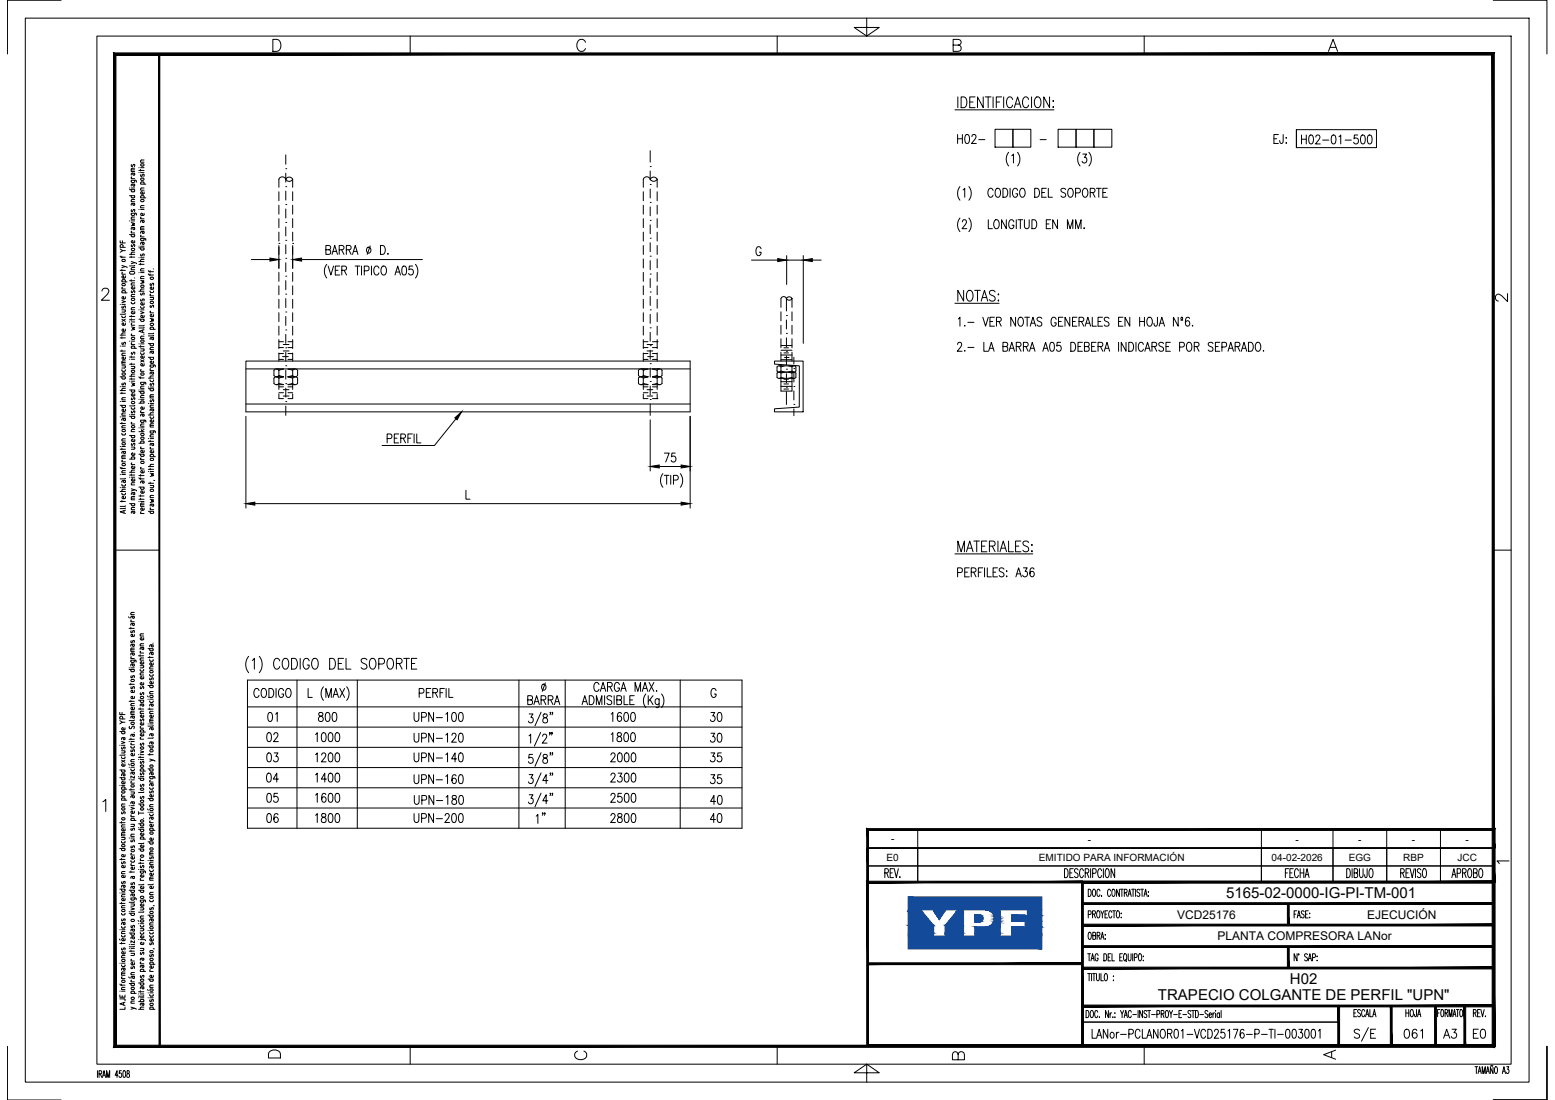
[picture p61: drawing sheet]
<svg xmlns="http://www.w3.org/2000/svg" width="420mm" height="297mm" viewBox="0 0 420 297" stroke-linecap="round" stroke-linejoin="round" font-family="sans-serif">
<defs><g id="words">
<g font-size="4.1">
<text x="331.3" y="242.6">5165-02-0000-IG-PI-TM-001</text>
<text x="348.6" y="265.8">H02</text>
<text x="312.9" y="270.2">TRAPECIO COLGANTE DE PERFIL &quot;UPN&quot;</text>
</g>
<g font-size="3.2">
<text x="318" y="248.1">VCD25176</text>
<text x="369.4" y="248.1">EJECUCIÓN</text>
<text x="329" y="253.9">PLANTA COMPRESORA LANor</text>
</g>
<g font-size="2.7">
<text x="240.7" y="227.5">-</text>
<text x="293.9" y="227.5">-</text>
<text x="350.1" y="227.5">-</text>
<text x="367" y="227.5">-</text>
<text x="381.5" y="227.5">-</text>
<text x="396" y="227.5">-</text>
<text x="239.5" y="232.4">E0</text>
<text x="280.7" y="232.4">EMITIDO PARA INFORMACIÓN</text>
<text x="343.6" y="232.4">04-02-2026</text>
<text x="364.4" y="232.4">EGG</text>
<text x="379.2" y="232.4">RBP</text>
<text x="393.8" y="232.4">JCC</text>
</g>
</g></defs>
<!-- layer: AESA-Textos-02 -->
<g fill="none" stroke="#000" stroke-width=".27">
<path d="M258.7 36.3v2.4M258.7 37.5h1.3M260 36.3v2.4M260.9 36.4l.5-.1a1.58 1.58 0 0 1 0 2.4h-.2a1.8 1.8 0 0 1-.3-2.3zM262.6 36.9l.2-.5 .6-.1 .2 .3 .1 .4-1.2 1.7h1.3M264.5 37.7h1.6M281 37.7h1.7M344.2 37.5h.8M345.4 36.3h-1.2v2.4h1.2M346.7 36.3l-.1 2.2-.3 .2-.3-.1-.2-.7M347.5 37.1v.3zM347.5 38.5v.2z"/>
<path d="M351.7 36.5v2.4M351.7 37.6h1.3M353 36.5v2.4M353.9 36.6l.4-.1a1.54 1.54 0 0 1 0 2.4h-.1a1.8 1.8 0 0 1-.3-2.3zM355.5 37l.4-.5 .6 .1 .1 .3-.2 .8-.9 1.2h1.2M357.4 37.8h1.6M360 36.6l.4-.1a1.58 1.58 0 0 1 0 2.4h-.2a1.8 1.8 0 0 1-.2-2.3zM361.8 36.9l.5-.4v2.4M363.5 37.8h1.6M366.9 36.5h-.9l-.1 1a.73 .73 0 0 1 1 .1 .73 .73 0 0 1 0 1 .73 .73 0 0 1-1 0l-.1-.2M367.9 36.6l.4-.1a1.58 1.58 0 0 1 0 2.4h-.1a1.8 1.8 0 0 1-.3-2.3zM369.7 36.6l.5-.1a1.58 1.58 0 0 1 0 2.4h-.2a1.8 1.8 0 0 1-.3-2.3z"/>
<path d="M259.4 50.4a2.95 2.95 0 0 0 0 3.7M259.4 58.9a2.95 2.95 0 0 0 0 3.7M260 59.9l.4-.6h.4l.3 .5-.2 .8-1 1.2h1.3M260.2 51.3l.5-.5v2.5M261.8 50.4a2.95 2.95 0 0 1 0 3.7M261.8 58.9a2.95 2.95 0 0 1 0 3.7M267 59.3v2.5h1.1M268.3 51.4a.65 .65 0 0 0-1-.4 1.61 1.61 0 0 0 .2 2.3 .71 .71 0 0 0 .8-.6M268.9 59.4l.1-.1a1.31 1.31 0 0 1 1.1 1 1.31 1.31 0 0 1-.5 1.3l-.2 .2a1.32 1.32 0 0 1-1-1 1.32 1.32 0 0 1 .5-1.4zM269.2 51l.2-.2a1.3 1.3 0 0 1 1 1 1.3 1.3 0 0 1-.4 1.3l-.2 .2a1.32 1.32 0 0 1-1-1 1.32 1.32 0 0 1 .4-1.3zM271 50.8a1.28 1.28 0 0 1 1.3 .9 1.28 1.28 0 0 1-.4 1.4l-.9 .2zM271.9 59.3v2.5l-1.3-2.5v2.5"/>
<path d="M272.5 41.1a2.88 2.88 0 0 0 0 3.7M272.9 50.8v2.5M273.4 42l.4-.4v2.4M273.9 59.9a.71 .71 0 0 0-.8-.6 .71 .71 0 0 0-.5 .9v.6a.72 .72 0 0 0 .7 1 .72 .72 0 0 0 .6-1h-.4M274.6 59.3v2.5M274.9 41.1a2.95 2.95 0 0 1 0 3.7M275 51.4a.71 .71 0 0 0-.9-.5 .71 .71 0 0 0-.5 .9v.5a.72 .72 0 0 0 .7 1 .72 .72 0 0 0 .7-1h-.5M275 59.3h1.3M275.7 59.3v2.5M275.9 51l.2-.2a1.3 1.3 0 0 1 1 1 1.3 1.3 0 0 1-.5 1.3l-.2 .2a1.32 1.32 0 0 1-1-1 1.32 1.32 0 0 1 .5-1.3zM276.8 59.3v1.8a.65 .65 0 0 0 .6 .7 .65 .65 0 0 0 .7-.7v-1.8M278.8 59.3a1.27 1.27 0 0 1 1.3 .7 1.27 1.27 0 0 1-.2 1.4l-.4 .4h-.7z"/>
<path d="M279.6 50.8a1.28 1.28 0 0 1 1.3 .9 1.28 1.28 0 0 1-.4 1.4l-.9 .2zM281.5 52h.7M282.7 50.8h-1.2v2.5h1.2M283.3 50.8v2.5h1.1M283.9 59.3h-1.2v2.5h1.2M285.7 59.3v2.5l-1.3-2.5v2.5M288 51.2a.65 .65 0 0 0-.9-.4 .65 .65 0 0 0-.4 .9l1.1 .5a.66 .66 0 0 1-.2 1 .66 .66 0 0 1-.9-.3M288.9 51l.2-.2a1.3 1.3 0 0 1 .9 1 1.3 1.3 0 0 1-.4 1.3l-.2 .2a1.32 1.32 0 0 1-1-1 1.32 1.32 0 0 1 .5-1.3zM290.6 52.1l1.1-.1 .2-.3-.1-.6-.4-.3h-.8v2.5M291.8 41.1a2.95 2.95 0 0 0 0 3.7M292.6 41.6h1l-.6 .9a.72 .72 0 0 1 .6 1.1 .72 .72 0 0 1-1.2-.1M292.8 51l.2-.2a1.3 1.3 0 0 1 1 1 1.3 1.3 0 0 1-.4 1.3l-.2 .2a1.3 1.3 0 0 1-1-1 1.3 1.3 0 0 1 .4-1.3z"/>
<path d="M294.2 41.1a2.88 2.88 0 0 1 0 3.7M294.6 52l1.1-.1 .2-.4-.1-.4-.4-.3h-.8v2.5M295.2 52l.7 1.3M296.2 50.8h1.3M296.9 50.8v2.5M298 52h.7M299.2 50.8h-1.2v2.5h1.2M282.7 60.5h.7M288.4 61.8v-2.5l.7 2.5 .8-2.5v2.5M290.6 61.8v-2.5l.8 2.5 .7-2.5v2.5M292.9 61.5v.3zM258.7 93l.4-.6 .6 .1 .1 .4-.2 .8-.9 1.2h1.2"/>
<path d="M258.9 86.1l.5-.4v2.4M260.7 87.8v.3zM260.7 94.6v.3zM261.5 87h1.7M261.5 93.8h1.7M265.6 85.7l.7 2.4 .7-2.4M265.8 92.4v2.5h1.1M267.1 94.9l.8-2.5 .7 2.5M267.4 94.1h.9M267.5 86.8h.7M268.7 85.7h-1.2v2.4h1.2M269.2 86.8l1.1-.1 .2-.3-.2-.6-1.1-.1v2.4"/>
<path d="M269.9 86.8l.6 1.3M271 93.6l1.1-.1 .2-.4-.2-.6-1.1-.1v2.5h.8l.4-.3 .1-.5-.5-.5M272.6 94.9l.8-2.5 .7 2.5M272.9 94.1h1M274.4 85.7v2.4l-1.3-2.4v2.4M274.6 93.6l1.1-.1 .2-.4-.2-.6-1.1-.1v2.5M275.2 93.6l.7 1.3M275.4 85.8l.2-.1a1.32 1.32 0 0 1 1 .9 1.32 1.32 0 0 1-.4 1.4l-.2 .1a1.32 1.32 0 0 1-1-1 1.32 1.32 0 0 1 .4-1.3zM276.5 93.6l1.1-.1 .2-.4-.2-.6-1.1-.1v2.5M276.9 85.7h1.3M277.2 93.6l.6 1.3M277.5 85.7v2.4"/>
<path d="M278.2 94.9l.7-2.5 .8 2.5M278.4 88.1l.7-2.4 .7 2.4M278.4 94.1h1M278.6 87.3h1M281.5 86a.64 .64 0 0 0-.8-.3 .64 .64 0 0 0-.4 .8l1 .5 .2 .7a.76 .76 0 0 1-1.3 0M281.8 94.9l.7-2.5 .8 2.5M282 94.1h1M283.9 92.5l.5-.1a1.58 1.58 0 0 1 0 2.5h-.2a1.8 1.8 0 0 1-.3-2.4zM285.4 86.2a.71 .71 0 0 0-.9-.5 .71 .71 0 0 0-.5 .9v.6a.72 .72 0 0 0 .7 .9 .72 .72 0 0 0 .7-.9h-.5M286 86.8h.7M286.6 92.4h-1v1.1a.73 .73 0 0 1 1 .1 .73 .73 0 0 1 0 1 .73 .73 0 0 1-1 0l-.1-.2M287.2 85.7h-1.2v2.4h1.2"/>
<path d="M289.1 85.7v2.4l-1.3-2.4v2.4M289.3 92.4a1.3 1.3 0 0 1 1.4 .8 1.3 1.3 0 0 1-.4 1.5l-1 .2zM289.8 86.8h.7M291 85.7h-1.2v2.4h1.2M291.3 93.6h.7M291.5 86.8l1.2-.1 .1-.3-.1-.6-1.2-.1v2.4M292.2 86.8l.6 1.3M292.5 92.4h-1.2v2.5h1.2M293 93.6l1.1-.1 .2-.4-.2-.6-1.1-.1v2.5h.8a.66 .66 0 0 0 .5-.7 .66 .66 0 0 0-.5-.6M293.2 88.1l.7-2.4 .8 2.4M293.5 87.3h.9M295 93.6h.7"/>
<path d="M295.1 85.7v2.4h1.1M296.1 92.4h-1.1v2.5h1.1M296.7 93.6l1.1-.1 .2-.4-.2-.6-1.1-.1v2.5M296.7 86.8h.7M297.3 93.6l.7 1.3M297.9 85.7h-1.2v2.4h1.2M298.4 94.9l.7-2.5 .7 2.5M298.6 94.1h1M299.7 86a.68 .68 0 0 0-.8-.4 .68 .68 0 0 0-.5 .6l.1 .4 1 .4 .2 .7a.76 .76 0 0 1-1.3 0M302.2 86.8h.8M302.2 92.4v2.5M303.4 85.7h-1.2v2.4h1.2"/>
<path d="M304.2 92.4v2.5l-1.2-2.5v2.5M305 92.4a1.3 1.3 0 0 1 1.3 .8 1.3 1.3 0 0 1-.4 1.5l-.9 .2zM305.3 85.7v2.4l-1.3-2.4v2.4M306.9 92.4v2.5M307.9 86.8h1.3M307.9 85.7v2.4M308.9 93a.65 .65 0 0 0-1-.5 1.62 1.62 0 0 0 .2 2.4 .67 .67 0 0 0 .8-.6M309.2 85.7v2.4M309.3 94.9l.8-2.5 .7 2.5M309.6 94.1h.9M310.2 85.8l.2-.1a1.32 1.32 0 0 1 1 .9 1.32 1.32 0 0 1-.4 1.4l-.2 .1a1.32 1.32 0 0 1-1-1 1.32 1.32 0 0 1 .4-1.3zM311.3 93.6l1.1-.1 .1-.4-.1-.6-1.1-.1v2.5"/>
<path d="M311.9 93.6l.6 1.3M312.7 85.7v1.8l-.2 .5h-.5l-.2-.7M313.2 88.1l.7-2.4 .8 2.4M313.5 87.3h.9M314.4 92.8a.64 .64 0 0 0-.8-.4 .64 .64 0 0 0-.4 .8l1 .6 .2 .7a.76 .76 0 0 1-1.3 0M315 93.6h.8M316.2 92.4h-1.2v2.5h1.2M318.3 85.7v2.4l-1.2-2.4v2.4M318.7 93.7l1.1-.1 .2-.4-.2-.7-1.1-.1v2.5M319.1 86.5h.5M319.1 85.8l.2-.1a.36 .36 0 0 1 .3 .3 .36 .36 0 0 1-.3 .4zM320.9 92.5l.2-.1a1.32 1.32 0 0 1 1 1 1.32 1.32 0 0 1-.4 1.3l-.2 .2a1.32 1.32 0 0 1-1-1 1.32 1.32 0 0 1 .4-1.4z"/>
<path d="M321.4 86a.52 .52 0 0 0-.8-.2l-.2 .3a1.6 1.6 0 0 0 .4 2 .71 .71 0 0 0 .7-.9 .71 .71 0 0 0-.9-.5l-.3 .6M322.2 87.8v.3zM322.7 93.6l1.1-.1 .2-.4-.2-.6-1.1-.1v2.5M323.3 93.6l.7 1.3M327.7 92.8a.69 .69 0 0 0-.7-.4 .69 .69 0 0 0-.5 .6l.1 .4 1 .4 .1 .7a.75 .75 0 0 1-1.2 0M328.4 93.6h.7M329.6 92.4h-1.2v2.5h1.2M330.2 93.7h.8a.67 .67 0 0 0 .4-.6 .67 .67 0 0 0-.4-.7h-.8v2.5M331.8 94.9l.7-2.5 .8 2.5M332.1 94.1h.9M333.7 93.6l1.2-.1 .1-.4-.1-.6-1.2-.1v2.5M334.4 93.6l.6 1.3"/>
<path d="M335.4 94.9l.7-2.5 .8 2.5M335.7 94.1h.9M337.3 92.4a1.3 1.3 0 0 1 1.4 .8 1.3 1.3 0 0 1-.4 1.5l-1 .2zM339.6 92.5l.1-.1a1.32 1.32 0 0 1 1 1 1.32 1.32 0 0 1-.4 1.3l-.2 .2a1.3 1.3 0 0 1-1-1 1.3 1.3 0 0 1 .5-1.4zM341.4 94.6v.3zM258.7 154.6h.9a.66 .66 0 0 0 .5-.6 .66 .66 0 0 0-.5-.7h-.9v2.5M260.7 154.5h.7M261.9 153.3h-1.2v2.5h1.2M262.4 154.5l1.1-.1 .2-.4-.1-.4-.4-.3h-.8v2.5M263.1 154.5l.6 1.3M264.4 154.5h.7M265.6 153.3h-1.2v2.5"/>
<path d="M266 153.3v2.5M266.8 153.3v2.5h1.1M268.3 154.5h.7M269.5 153.3h-1.2v2.5h1.2M271.3 153.7a.64 .64 0 0 0-.8-.4 .64 .64 0 0 0-.4 .8l1 .6a.66 .66 0 0 1-.2 1.1 .66 .66 0 0 1-.9-.4M271.9 155.6h.2zM272 154.1v.3zM274.5 155.8l.7-2.5 .8 2.5M274.8 155h.9M276.5 153.3h1l-.5 1a.71 .71 0 0 1 .6 1.1 .71 .71 0 0 1-1.3-.1M279.4 153.7l-.1-.2-.5-.2a1.45 1.45 0 0 0 .1 2.5 .69 .69 0 0 0 .6-1 .69 .69 0 0 0-1.1-.2l-.1 .4M70 186.5a.66 .66 0 0 0-1-.5 1.6 1.6 0 0 0 .2 2.3 .7 .7 0 0 0 .8-.5"/>
<path d="M70.9 186l.2-.1a1.32 1.32 0 0 1 1 1 1.32 1.32 0 0 1-.5 1.3l-.1 .1a1.32 1.32 0 0 1-1-1 1.32 1.32 0 0 1 .4-1.3zM72.3 198l.5-.1a1.58 1.58 0 0 1 0 2.4h-.2a1.78 1.78 0 0 1-.3-2.3zM72.6 192.5l.5-.1a1.56 1.56 0 0 1 0 2.4h-.2a1.8 1.8 0 0 1-.3-2.3zM72.7 185.9a1.27 1.27 0 0 1 1.2 .7 1.27 1.27 0 0 1-.1 1.4l-.5 .3h-.6zM74 198.4l.4-.5h.3l.4 .4-.3 .8-.9 1.2h1.3M74.5 192.9l.4-.5v2.4M74.6 185.9v2.4M76.6 186.5a.71 .71 0 0 0-.8-.6 .71 .71 0 0 0-.6 .9v.6a.72 .72 0 0 0 .7 .9 .72 .72 0 0 0 .7-.9h-.4M77.6 186l.1-.1a1.32 1.32 0 0 1 1 1 1.32 1.32 0 0 1-.4 1.3l-.2 .1a1.3 1.3 0 0 1-1-.9 1.3 1.3 0 0 1 .5-1.4zM83.2 185.9v2.4h1.2M85.3 198.3l.4-.4v2.4M86.2 192.5v.7a.96 .96 0 0 1 1 .4 .96 .96 0 0 1-.1 1.1 .76 .76 0 0 1-1.1-.6 .76 .76 0 0 1 1-.8l.2-.5a.64 .64 0 0 0-1-.3z"/>
<path d="M87.1 198l.5-.1a1.58 1.58 0 0 1 0 2.4h-.2a1.78 1.78 0 0 1-.3-2.3zM87.4 185.4a2.95 2.95 0 0 0 0 3.7M88.1 188.3v-2.4l.7 2.4 .7-2.4v2.4M88.2 192.5l.4-.1a1.6 1.6 0 0 1 0 2.4h-.2a1.8 1.8 0 0 1-.2-2.3zM88.9 198l.5-.1a1.58 1.58 0 0 1 0 2.4h-.2a1.78 1.78 0 0 1-.3-2.3zM90 188.3l.7-2.4 .8 2.4M90 192.5l.5-.1a1.6 1.6 0 0 1 0 2.4h-.2a1.8 1.8 0 0 1-.3-2.3zM90.3 187.5h.9M90.8 198l.4-.1a1.58 1.58 0 0 1 0 2.4h-.1a1.78 1.78 0 0 1-.3-2.3zM91.8 185.9l1.3 2.4M93.1 185.9l-1.3 2.4M93.7 185.4a2.88 2.88 0 0 1 0 3.7"/>
<path d="M111.9 192.4v1.7a.65 .65 0 0 0 .6 .7 .65 .65 0 0 0 .7-.7v-1.7M111.9 198l.1 2.1a.61 .61 0 0 0 .5 .3 .61 .61 0 0 0 .6-.3l.1-2.1M113.3 187.2h.8a.66 .66 0 0 0 .5-.7 .66 .66 0 0 0-.5-.6h-.8v2.4M113.9 193.7h.8a.66 .66 0 0 0 .5-.7 .66 .66 0 0 0-.5-.6h-.8v2.4M113.9 199.3h.8a.66 .66 0 0 0 .5-.7 .66 .66 0 0 0-.5-.6h-.8v2.4M115.2 187.1h.7M116.4 185.9h-1.2v2.4h1.2M116.9 187.1l1.1-.1 .2-.4-.2-.6-1.1-.1v2.4M117.1 192.4v2.4l-1.3-2.4v2.4M117.1 198v2.4l-1.3-2.4v2.4M117.6 187.1l.6 1.2M117.9 193.8h1.6"/>
<path d="M117.9 199.4h1.6M118.9 187.1h.7M120.1 185.9h-1.2v2.4M120.5 192.9l.4-.5v2.4M120.5 198.5l.4-.5v2.4M120.5 185.9v2.4M121.3 185.9v2.4h1.1M122.1 198.6l.4-.6 .5 .1 .2 .4-.2 .8-1 1.1h1.3M122.3 192.5l.5-.1a1.6 1.6 0 0 1 0 2.4h-.2a1.8 1.8 0 0 1-.3-2.3zM124.1 192.5l.5-.1a1.6 1.6 0 0 1 0 2.4h-.2a1.8 1.8 0 0 1-.3-2.3zM124.1 198.1l.5-.1a1.58 1.58 0 0 1 0 2.4h-.2a1.8 1.8 0 0 1-.3-2.3zM142.6 189l1.1-.1 .2-.4-.2-.5-1.1-.1v2.4h.8a.66 .66 0 0 0 .5-.7 .66 .66 0 0 0-.5-.6"/>
<path d="M142.9 198.7l.5-.4v2.4M143 192.8h1l-.6 .9a.72 .72 0 0 1 .6 1.1 .72 .72 0 0 1-1.2-.1M144.3 190.3l.7-2.4 .7 2.4M144.5 189.5h1M146.1 197.8l-1.7 3.7M146.2 189l1.1-.1 .2-.4-.2-.5-1.1-.1v2.4M146.2 192.3l-1.7 3.7M146.6 184.9a.54 .54 0 0 1 .8 .2l.1 .6a.64 .64 0 0 1-.7 .7l-.5-.7zM146.6 198.8l.4-.5h.4l.3 .4-.3 .8-.9 1.2h1.3M146.8 189l.7 1.3M146.9 192.9v.7a.95 .95 0 0 1 .9 .4 .95 .95 0 0 1 0 1.1 .77 .77 0 0 1-1.2-.6 .77 .77 0 0 1 1-.8 .51 .51 0 0 0 .2-.8zM147.3 184.4l-.8 2.3"/>
<path d="M148.1 189l1.1-.1 .2-.4-.2-.5-1.1-.1v2.4M148.7 197.9h-.2h.2l-.2 .6M148.8 192.4h-.2h.2l-.2 .6M148.8 189l.6 1.3M149.2 197.9h-.2h.2l-.2 .6M149.3 192.4h-.2h.2l-.2 .6M149.8 190.3l.7-2.4 .8 2.4M150.1 189.5h.9M157.3 190.3l.7-2.4 .7 2.4M157.5 189.5h1M159.2 187.9a1.27 1.27 0 0 1 1.3 .6 1.27 1.27 0 0 1-.2 1.4l-.4 .4h-.7zM161.1 190.3v-2.4l.8 2.4 .7-2.4v2.4"/>
<path d="M161.8 184.9a.71 .71 0 0 0-.8-.6 .71 .71 0 0 0-.5 .9v.6a.71 .71 0 0 0 .5 .9 .71 .71 0 0 0 .8-.6M162.2 186.7l.7-2.4 .8 2.4M162.5 185.9h.9M163.4 187.9v2.4M164.1 185.4l1.1-.1 .2-.3-.2-.6-1.1-.1v2.4M164.8 185.4l.6 1.3M165.1 192.9l.5-.5v2.4M165.1 198.3l.5-.4v2.4M165.3 188.2a.65 .65 0 0 0-.8-.3 .65 .65 0 0 0-.4 .8l1 .5a.6 .6 0 0 1 .2 .6 .6 .6 0 0 1-.5 .5l-.6-.1-.2-.3M165.9 187.9v2.4M166.7 189l1.1-.1 .2-.4-.2-.5-1.1-.1v2.4h.8a.67 .67 0 0 0 .5-.7 .67 .67 0 0 0-.5-.6M166.9 198v.7a.97 .97 0 0 1 .9 .4 .97 .97 0 0 1 0 1.1 .76 .76 0 0 1-1.1-.6 .76 .76 0 0 1 .9-.8l.2-.1a.51 .51 0 0 0-.3-.8z"/>
<path d="M167.4 184.9a.71 .71 0 0 0-.9-.6 .71 .71 0 0 0-.5 .9v.6a.72 .72 0 0 0 .7 .9 .72 .72 0 0 0 .7-.9h-.5M167.7 186.7l.8-2.4 .7 2.4M167.9 192.8l-.1-.3-.5-.1a1.46 1.46 0 0 0 .1 2.4 .69 .69 0 0 0 .6-1 .69 .69 0 0 0-1.1-.1l-.1 .3M168 185.9h.9M168.6 187.9v2.4h1.1M168.8 192.5l.5-.1a1.56 1.56 0 0 1 0 2.4h-.2a1.8 1.8 0 0 1-.3-2.3zM168.8 198l.5-.1a1.54 1.54 0 0 1 0 2.4h-.2a1.78 1.78 0 0 1-.3-2.3zM170.2 189h.7M170.7 192.5l.4-.1a1.56 1.56 0 0 1 0 2.4h-.2a1.8 1.8 0 0 1-.2-2.3zM170.7 198l.4-.1a1.54 1.54 0 0 1 0 2.4h-.2a1.78 1.78 0 0 1-.2-2.3zM171.4 187.9h-1.2v2.4h1.2M171.6 186.7v-2.4l.7 2.4 .8-2.4v2.4"/>
<path d="M173.5 186.7l.8-2.4 .7 2.4M173.8 185.9h.9M174.5 187.4a2.95 2.95 0 0 0 0 3.7M175.2 187.9v2.4M175.4 184.3l1.3 2.4M175.6 188.9l.8 1.4M176.4 187.9l-1.2 1.6M176.7 184.3l-1.3 2.4M177.3 186.6h.2zM178.1 188.7l-.1 2.1-.3 .3-.4-.1M178.1 189l-.2-.2a.73 .73 0 0 0-.9 .7 .73 .73 0 0 0 .9 .7l.2-.3M178.8 187.4a2.95 2.95 0 0 1 0 3.7"/>
<path d="M192.1 192.4h1l-.5 .9a.71 .71 0 0 1 .6 1.1 .71 .71 0 0 1-1.3 0M192.1 198h1l-.5 .9a.71 .71 0 0 1 .6 1.1 .71 .71 0 0 1-1.3-.1M193.5 186.5a.71 .71 0 0 0-.9-.6 .71 .71 0 0 0-.5 .9v.6a.72 .72 0 0 0 .7 .9 .72 .72 0 0 0 .7-.9h-.5M194.1 192.5l.4-.1a1.6 1.6 0 0 1 0 2.4h-.2a1.8 1.8 0 0 1-.2-2.3zM194.1 198.1l.4-.1a1.58 1.58 0 0 1 0 2.4h-.2a1.8 1.8 0 0 1-.2-2.3zM72.3 208.9l.4-.1a1.58 1.58 0 0 1 0 2.4h-.1a1.78 1.78 0 0 1-.3-2.3zM72.3 203.4l.5-.1a1.58 1.58 0 0 1 0 2.4h-.2a1.78 1.78 0 0 1-.3-2.3zM72.3 219.8l.5-.1a1.58 1.58 0 0 1 0 2.4h-.2a1.8 1.8 0 0 1-.3-2.3zM72.3 214.3l.5-.1a1.58 1.58 0 0 1 0 2.4h-.2a1.8 1.8 0 0 1-.3-2.3zM74.1 203.3h1l-.6 .9a.71 .71 0 0 1 .6 1.1 .71 .71 0 0 1-1.2 0M75 214.2h-.9l-.1 1.1a.74 .74 0 0 1 1 0 .74 .74 0 0 1 0 1.1 .74 .74 0 0 1-1 0l-.1-.2M75.2 210.4h-1.3l.9-1.6v2.4"/>
<path d="M85.3 214.7l.4-.5v2.4M85.3 203.8l.4-.5v2.4M85.3 209.2l.4-.4v2.4M86.9 203.9l.4-.6h.4l.3 .5-.2 .8-1 1.1h1.3M87 219.8v.7a.95 .95 0 0 1 1 .4 .95 .95 0 0 1-.1 1.1 .72 .72 0 0 1-1.1-.3 .72 .72 0 0 1 .6-1l.5-.2a.49 .49 0 0 0-.2-.8zM88 214.6a.54 .54 0 0 0-.8-.3l-.2 .4a1.56 1.56 0 0 0 .5 1.9 .71 .71 0 0 0 .6-.8 .71 .71 0 0 0-.9-.5l-.3 .5M88.2 210.4h-1.4l1-1.6v2.4M88.9 214.3l.5-.1a1.58 1.58 0 0 1 0 2.4h-.2a1.8 1.8 0 0 1-.3-2.3zM88.9 203.4l.5-.1a1.58 1.58 0 0 1 0 2.4h-.2a1.78 1.78 0 0 1-.3-2.3zM88.9 208.9l.5-.1a1.58 1.58 0 0 1 0 2.4h-.2a1.78 1.78 0 0 1-.3-2.3zM88.9 219.8l.5-.1a1.58 1.58 0 0 1 0 2.4h-.2a1.8 1.8 0 0 1-.3-2.3zM90.8 214.3l.4-.1a1.58 1.58 0 0 1 0 2.4h-.1a1.8 1.8 0 0 1-.3-2.3z"/>
<path d="M90.8 203.4l.4-.1a1.58 1.58 0 0 1 0 2.4h-.1a1.78 1.78 0 0 1-.3-2.3zM90.8 208.9l.4-.1a1.58 1.58 0 0 1 0 2.4h-.1a1.78 1.78 0 0 1-.3-2.3zM90.8 219.8l.4-.1a1.58 1.58 0 0 1 0 2.4h-.1a1.8 1.8 0 0 1-.3-2.3zM111.9 219.7v1.7a.65 .65 0 0 0 .6 .7 .65 .65 0 0 0 .7-.7v-1.7M111.9 203.3v1.7a.65 .65 0 0 0 .6 .7 .65 .65 0 0 0 .7-.7v-1.7M111.9 209.2v1.7a.65 .65 0 0 0 .6 .7 .65 .65 0 0 0 .7-.7v-1.7M112 214.8v1.7a.65 .65 0 0 0 .3 .6 .65 .65 0 0 0 .7 0l.2-.6v-1.7M113.9 204.6h.8a.66 .66 0 0 0 .5-.7 .66 .66 0 0 0-.5-.6h-.8v2.4M113.9 210.5h.8a.66 .66 0 0 0 .5-.7 .66 .66 0 0 0-.5-.6h-.8v2.4M114 216.1l1.1-.2 .2-.3-.1-.6-.4-.2h-.8v2.4M117.1 219.7v2.4l-1.3-2.4v2.4M117.1 203.3v2.4l-1.3-2.4v2.4"/>
<path d="M117.1 209.2v2.4l-1.3-2.4v2.4M117.2 214.8v2.4l-1.3-2.4v2.4M117.9 204.7h1.6M117.9 210.6h1.6M117.9 216.2h1.7M120.5 203.8l.4-.5v2.4M120.5 209.7l.4-.5v2.4M120.5 215.3l.5-.5v2.4M122.3 214.9a.51 .51 0 0 0 .2 .8 .76 .76 0 0 1 .9 .7 .76 .76 0 0 1-.8 .8 .79 .79 0 0 1-.5-.9 .79 .79 0 0 1 .9-.6l.2-.1a.49 .49 0 0 0-.3-.8zM122.3 219.8l.5-.1a1.58 1.58 0 0 1 0 2.4h-.2a1.8 1.8 0 0 1-.3-2.3zM123.2 209.5a.52 .52 0 0 0-.8-.2 1.52 1.52 0 0 0 .4 2.3 .68 .68 0 0 0 .5-1 .68 .68 0 0 0-1.1-.1l-.1 .3M123.4 204.9h-1.4l1-1.6v2.4"/>
<path d="M124.1 219.8l.5-.1a1.58 1.58 0 0 1 0 2.4h-.2a1.8 1.8 0 0 1-.3-2.3zM124.1 203.4l.5-.1a1.58 1.58 0 0 1 0 2.4h-.2a1.78 1.78 0 0 1-.3-2.3zM124.1 209.3l.5-.1a1.58 1.58 0 0 1 0 2.4h-.2a1.8 1.8 0 0 1-.3-2.3zM124.2 214.9l.5-.1a1.58 1.58 0 0 1 0 2.4h-.2a1.8 1.8 0 0 1-.3-2.3zM143 209.2h1l-.6 .9a.71 .71 0 0 1 .6 1.1 .71 .71 0 0 1-1.2-.1M143 214.6h1l-.6 .9a.71 .71 0 0 1 .6 1.1 .71 .71 0 0 1-1.2 0M143.9 203.7h-.9l-.1 1.1a.74 .74 0 0 1 1 0 .74 .74 0 0 1 0 1 .74 .74 0 0 1-1 .1l-.1-.2M146.2 203.2l-1.7 3.7M146.2 208.7l-1.7 3.7M146.2 214.2l-1.7 3.7M146.7 219.6h-.2h.2l-.2 .6M146.9 203.8v.7a.94 .94 0 0 1 .9 .5 .94 .94 0 0 1 0 1 .71 .71 0 0 1-1.1-.3 .71 .71 0 0 1 .5-.9l.4-.2a.51 .51 0 0 0 .2-.8z"/>
<path d="M147.3 219.6h-.2h.2l-.2 .6M148 210.8h-1.3l.9-1.6v2.4M148 216.2h-1.3l.9-1.6v2.5M148.8 203.4h-.2h.2l-.2 .5M148.8 208.8h-.2h.2l-.2 .6M148.8 214.3h-.2h.2l-.2 .5M149.3 203.4h-.2h.2l-.2 .5M149.3 208.8h-.2h.2l-.2 .6M149.3 214.3h-.2h.2l-.2 .5M165.1 203.9l.4-.6h.3l.4 .5-.3 .8-.9 1.1h1.3M165.1 209.3l.4-.5h.3l.4 .4-.3 .8-.9 1.2h1.3M165.1 214.8l.4-.6 .5 .1 .2 .4-.3 .8-.9 1.1h1.3"/>
<path d="M167 208.8h1l-.5 .9a.71 .71 0 0 1 .6 1.1 .71 .71 0 0 1-1.3-.1M167 219.8v.7a.95 .95 0 0 1 1 .4 .95 .95 0 0 1-.1 1.1 .72 .72 0 0 1-1.1-.3 .72 .72 0 0 1 .6-1l.5-.2a.49 .49 0 0 0-.2-.8zM167.1 203.4l.5-.1a1.58 1.58 0 0 1 0 2.4h-.2a1.78 1.78 0 0 1-.3-2.3zM167.9 214.2h-.9l-.1 1.1a.74 .74 0 0 1 1 0 .74 .74 0 0 1 0 1.1 .74 .74 0 0 1-1 0l-.1-.2M169 203.4l.4-.1a1.58 1.58 0 0 1 0 2.4h-.2a1.78 1.78 0 0 1-.2-2.3zM169 208.9l.4-.1a1.58 1.58 0 0 1 0 2.4h-.2a1.78 1.78 0 0 1-.2-2.3zM169 214.3l.4-.1a1.58 1.58 0 0 1 0 2.4h-.2a1.8 1.8 0 0 1-.2-2.3zM169 219.8l.4-.1a1.58 1.58 0 0 1 0 2.4h-.2a1.8 1.8 0 0 1-.2-2.3zM170.8 203.4l.5-.1a1.58 1.58 0 0 1 0 2.4h-.2a1.78 1.78 0 0 1-.3-2.3zM170.8 208.9l.5-.1a1.58 1.58 0 0 1 0 2.4h-.2a1.78 1.78 0 0 1-.3-2.3zM170.8 214.3l.5-.1a1.58 1.58 0 0 1 0 2.4h-.2a1.8 1.8 0 0 1-.3-2.3zM170.8 219.8l.5-.1a1.58 1.58 0 0 1 0 2.4h-.2a1.8 1.8 0 0 1-.3-2.3z"/>
<path d="M192.1 203.3h1l-.5 .9a.71 .71 0 0 1 .6 1.1 .71 .71 0 0 1-1.3 0M192.1 209.2h1l-.5 .9a.71 .71 0 0 1 .6 1.1 .71 .71 0 0 1-1.3 0M193.4 216.4h-1.4l.9-1.6v2.4M194.1 219.8l.4-.1a1.58 1.58 0 0 1 0 2.4h-.2a1.8 1.8 0 0 1-.2-2.3zM194.1 214.9l.5-.1a1.58 1.58 0 0 1 0 2.4h-.2a1.8 1.8 0 0 1-.3-2.3zM194.9 203.3h-.9l-.1 1.1a.75 .75 0 0 1 1 0 .75 .75 0 0 1 0 1 .75 .75 0 0 1-1 .1l-.1-.2M194.9 209.2h-.9l-.1 1a.74 .74 0 0 1 1 .1 .74 .74 0 0 1 0 1 .74 .74 0 0 1-1 .1l-.1-.2M75.1 220a.52 .52 0 0 0-.8-.2l-.2 .4a1.6 1.6 0 0 0 .4 1.9 .71 .71 0 0 0 .7-.8 .71 .71 0 0 0-.9-.6l-.3 .6M85.3 220.2l.4-.5v2.4M113.9 221h.8a.66 .66 0 0 0 .5-.7 .66 .66 0 0 0-.5-.6h-.8v2.4M117.9 221.1h1.6M120.3 220.3l.3-.6 .6 .1 .2 .4-.3 .8-.9 1.1h1.3"/>
<path d="M144.9 220.4l.4-.5v2.4M165.1 220.3l.4-.6 .5 .1 .2 .4-.3 .8-.9 1.1h1.3M193.3 221.3h-1.4l.9-1.6v2.4"/>
</g>
<!-- layer: AESA-Existente -->
<g fill="none" stroke="#000" stroke-width=".27">
<path d="M75.4 51.8v2.4M75.4 55.4v2.4M75.4 59v2.5M77.2 48.4a1.04 1.04 0 0 1 .9-.6 1.04 1.04 0 0 1 1 .6 1.1 1.1 0 0 1-1.2 .6 1.1 1.1 0 0 1-.9-.9 1 1 0 0 0-1.6 .3v2.2M79.1 48.4v2.2M79.1 51.8v2.4M79.1 55.4v2.4M79.1 59v2.5M173.8 48.4v2.2M173.8 51.8v2.4M173.8 55.4v2.4M173.8 59v2.5"/>
<path d="M177.6 48.4v2.2M177.6 51.8v2.4M177.6 55.4v2.4M177.6 59v2.5M75.4 62.7v2.4M75.4 66.3v2.4M75.4 69.9v2.5M75.4 73.6v2.4M75.4 77.2v2.4M79.1 62.7v2.4M79.1 66.3v2.4M79.1 69.9v2.5"/>
<path d="M79.1 73.6v2.4M79.1 77.2v2.4M173.8 62.7v2.4M173.8 66.3v2.4M173.8 69.9v2.5M173.8 73.6v2.4M173.8 77.2v2.4M177.6 62.7v2.4M177.6 66.3v2.4M177.6 69.9v2.5M177.6 73.6v2.4M177.6 77.2v2.4"/>
<path d="M74.7 99.6l1.9 .1-1.2 .3M75.4 100l-.6-.4-.7 .3v1.6a.78 .78 0 0 0 1.3-.1M75.4 97.1h1.2M75.4 95.5h1.2M75.4 93.9h1.2M75.4 92.3h1.2M75.4 80.8v2.4M75.4 84.4v2.5M75.4 88.1v2.4M75.4 91.7v2.4M75.4 95.3v2.2M75.4 99.6h.1"/>
<path d="M75.4 100v1.4M76.3 96.3h1.6M76.5 94.8h1.6M76.5 93h1.6M77.8 97.1h1.3M77.8 95.5h1.3M77.8 93.9h1.3M77.8 92.3h1.3M79.1 100l.6-.4 .6 .3v1.6a.78 .78 0 0 1-1.2-.1M79.1 80.8v2.4M79.1 84.4v2.5M79.1 88.1v2.4"/>
<path d="M79.1 91.7v2.4M79.1 95.3v2.2M79.1 99.6h.1M79.1 100v1.4M79.7 99.6l-1.9 .1 1.3 .3M173.2 99.6l1.9 .1-1.3 .3M173.8 99.6h.1M173.8 100l-.6-.4-.6 .3v1.6a.76 .76 0 0 0 1.2-.1M173.8 97.1h1.3M173.8 80.8v2.4M173.8 84.4v2.5M173.8 88.1v2.4"/>
<path d="M173.8 91.7v2.4M173.8 95.3v2.2M173.8 100v1.4M173.8 95.5h1.3M173.8 93.9h1.3M173.8 92.3h1.3M174.8 94.8h1.6M174.8 93h1.6M175 96.3h1.6M176.3 97.1h1.3M176.3 95.5h1.3M176.3 93.9h1.3"/>
<path d="M176.3 92.3h1.3M177.5 92.3h.1M177.6 99.6h.1M177.6 100l.1-.1a.77 .77 0 0 1 1.2 .1l-.1 1.5a.75 .75 0 0 1-1.2-.1M177.6 80.8v2.4M177.6 84.4v2.5M177.6 88.1v2.4M177.6 91.7v2.4M177.6 95.3v2.2M177.6 100v1.4M178.2 99.6l-1.9 .1 1.3 .3M210.5 98.8h1.4"/>
<path d="M211 98.8h.1M211 84.2v2.4M211 87.8v2.5M211 91.5v2.4M211 95.1v2.4M211 98.5v.3M211 99.1v1.1M211 97.1h3M211 95.9h3M211 94.6h3M211 93.3h3M211.8 93.9h1.2"/>
<path d="M211.8 95.3h1.2M212 96.5h1.2M212.5 80.6a.79 .79 0 0 0-.7-.5 .79 .79 0 0 0-.8 .5v2.4M212.6 80.5a.73 .73 0 0 1 .7-.4 .73 .73 0 0 1 .6 .6 .73 .73 0 0 1-.7 .4 .73 .73 0 0 1-.6-.6zM213.1 98.8h1.4M214 98.8h.1M214 80.6v2.4M214 84.2v2.4M214 87.8v2.5M214 91.5v2.4M214 95.1v2.4M214 98.7v.1"/>
<path d="M214 99.1v1.1M74.1 102l.2-.2a.76 .76 0 0 1 1.1 .3v1.4a.79 .79 0 0 1-1.4 0zM74.7 103.9h1.9M75.4 101.4l1.2 .3-1.9 .1M75.4 103.5l1.2 .3M75.4 106.1h1.2M75.4 104.5h1.2M75.4 106.4v1.2h1.2M75.4 103.9v1.3M76.5 106.9h1.6M76.5 105.2h1.6M76.6 101.8l-1.2 .3"/>
<path d="M77.8 101.8l1.3 .3M77.8 106.1h1.3M77.8 104.5h1.3M77.8 103.9h1.9M79.1 101.4l-1.3 .3 1.9 .1M79.1 103.5l-1.3 .3M79.1 102.1a.79 .79 0 0 1 1.3 0v1.4a.79 .79 0 0 1-1.3 0M79.1 106.4v1.2h-1.3M79.1 102.1v1.4M79.1 103.9v1.3M172.6 102l.2-.2a.74 .74 0 0 1 1 .3v1.4a.78 .78 0 0 1-1.3 0zM173.2 103.9h1.9"/>
<path d="M173.8 101.4l1.3 .3-1.9 .1M173.8 103.5l1.3 .3M173.8 106.1h1.3M173.8 104.5h1.3M173.8 106.4v1.2h1.3M173.8 103.9v1.3M174.8 106.9h1.6M174.8 105.2h1.6M175.1 101.8l-1.3 .3M176.3 101.8l1.3 .3M176.3 106.1h1.3M176.3 104.5h1.3"/>
<path d="M176.3 103.9h1.9M177.5 107.6h.1M177.6 101.4l-1.3 .3 1.9 .1M177.6 103.5l-1.3 .3M177.6 106.4v1.2h-1.3M177.6 103.9v1.3M177.8 101.9l.1-.1a.76 .76 0 0 1 1 .3v1.4a.78 .78 0 0 1-1.3 0v-1.4zM210.5 100.5h1.4M210.5 102.2h1.4M211 100.2l1.5 .3 1.5-.3M211 101.9l1.5 .3 1.5-.3M211 100.2l-.5 .3-.5-.2v-1.3l.4-.2 .6 .3 1.5-.3 1.5 .3 .5-.3 .5 .2v1.3l-.5 .2-.5-.3"/>
<path d="M211 100.8l-.1 1.2-.4 .2-.5-.2v-1.2l.4-.3 .5 .2a5.8 5.8 0 0 1 3.2 0l.5-.2 .5 .3-.1 1.2-.4 .2-.5-.2-.1-1.2M211 102.2v3.4h3v-3.4M211 104.3h3M211 103.1h3M211.8 105.1h1.2M211.8 103.7h1.2M211.8 102.4h1.2M213.1 100.5h1.4M213.1 102.2h1.4"/>
</g>
<!-- layer: AESA-Cotas -->
<g fill="none" stroke="#000" stroke-width=".27">
<path d="M67.9 70.1h5M75.4 66.7v5.8M79.1 66.7v5.8M81.5 70.1h32.7M88.1 67.4l1.1-.1 .1-.3v-.5l-.4-.2h-.8v2.4h.8l.4-.2v-.6l-.4-.5M88.3 71.4a2.95 2.95 0 0 0 0 3.7M88.7 71.8l.7 2.5 .7-2.5M89.7 68.7l.7-2.4 .8 2.4M90 67.9h.9M90.6 73h.7M91.7 67.4l1.1-.1 .1-.3v-.5l-.4-.2h-.8v2.4M91.8 71.8h-1.2v2.5h1.2"/>
<path d="M92.3 67.4l.6 1.3M92.4 73l1.1-.1 .1-.4-.1-.5-1.1-.2v2.5M93 73l.6 1.3M93.6 67.4l1.1-.1 .2-.3-.2-.6-1.1-.1v2.4M94.2 67.4l.7 1.3M95.2 68.7l.8-2.4 .7 2.4M95.5 67.9h.9M95.9 71.8h1.3M96.6 71.8v2.5M97.7 71.8v2.5M98.4 73.1h.9a.66 .66 0 0 0 .4-.6 .66 .66 0 0 0-.4-.7h-.9v2.5M99.3 66.9a.52 .52 0 0 1 .8 .2l.1 .6a.64 .64 0 0 1-.7 .7l-.5-.7z"/>
<path d="M100 66.4l-.8 2.3M100.4 71.8v2.5M102.4 72.4a.65 .65 0 0 0-1-.4 1.62 1.62 0 0 0 .2 2.3 .67 .67 0 0 0 .8-.6M102.8 66.3a1.29 1.29 0 0 1 1.3 .8 1.29 1.29 0 0 1-.4 1.5l-.9 .1zM103.3 72l.2-.2a1.32 1.32 0 0 1 1 1 1.32 1.32 0 0 1-.4 1.4l-.2 .1a1.32 1.32 0 0 1-1-1 1.32 1.32 0 0 1 .4-1.3zM104.8 68.5v.2zM106.7 74.3l.8-2.5 .7 2.5M107 73.5h.9M108.8 72l.5-.2a1.58 1.58 0 0 1 0 2.5h-.2a1.8 1.8 0 0 1-.3-2.3zM111.5 71.8h-.9l-.1 1.1a.74 .74 0 0 1 1 0 .74 .74 0 0 1 0 1.1 .74 .74 0 0 1-1 0l-.1-.2M112.2 71.4a2.88 2.88 0 0 1 0 3.7M203.1 70.2h7"/>
<path d="M205.6 67.2a.65 .65 0 0 0-1-.5 1.63 1.63 0 0 0 .2 2.3 .73 .73 0 0 0 .8-.9h-.4M212.6 69v7.8M212.6 70.2h4.4M217 69v23.7M219.5 70.2h2.4M66.4 112.4v24.8M104.6 118.4l1.1-.1 .2-.3-.2-.7-1.1-.1v2.4M106.5 118.3h.8M107.7 117.2h-1.2v2.4h1.2M108.3 118.3l1.1-.1 .2-.3-.2-.6-1.1-.1v2.4M108.9 118.3l.7 1.3M110.2 118.3h.8"/>
<path d="M111.4 117.2h-1.2v2.4M111.9 117.2v2.4M112.6 117.2v2.4h1.1M123.2 113.1l-5.8 7.2h-14.2M175.7 113.4v13.8M186.5 112.4v24.8M68.9 136h115.1M125.9 132.4v2.4h1.1M178.1 126h5.9M179.1 127.9a2.95 2.95 0 0 0 0 3.7M179.5 128.4h1.3M179.5 122.4h1.3l-.9 2.4"/>
<path d="M180.1 128.4v2.4M181.2 128.4v2.4M182 129.6h.8a.66 .66 0 0 0 .5-.6 .66 .66 0 0 0-.5-.6h-.8v2.4M182.5 122.4h-1l-.1 1a.75 .75 0 0 1 1.1 0 .75 .75 0 0 1 0 1.1 .75 .75 0 0 1-1.1 0v-.2M183.8 127.9a2.95 2.95 0 0 1 0 3.7"/>
</g>
<path d="M72.9 69.7l2.5 .4-2.5 .4zM79.1 70.1l2.4-.4v.8zM210.1 69.8l2.5 .4-2.5 .4zM217 70.2l2.5-.4v.8zM122.9 112.8l1.8-1.6-1.2 2.2zM66.4 136l2.5-.4v.8zM175.7 126l2.4-.4v.8zM184 135.6l2.5 .4-2.5 .4zM184 125.6l2.5 .4-2.5 .4z" fill="#000" stroke="#000" stroke-width=".27"/>
<!-- layer: AESA-Simbologia -->
<g fill="none" stroke="#000" stroke-width=".27">
<path d="M268.9 34.9h4.8v4.8h-4.8zM273.7 34.9h4.8v4.8h-4.8zM285.9 34.9h4.8v4.8h-4.8zM290.7 34.9h4.9v4.8h-4.9zM295.6 34.9h4.8v4.8h-4.8zM350.3 35v4.9v-4.9h21.6v4.9h-21.6M173.8 48.4a1.01 1.01 0 0 1 1-.7 1.01 1.01 0 0 1 .9 .7M175.9 48.2l.4-.3h.6a.5 .5 0 0 1 .5 .3 .5 .5 0 0 1-.2 .6l-.9 .1a.53 .53 0 0 1-.4-.7zM66.9 183.6h133.6v40.1h-133.6zM66.9 190.9h133.6M66.9 196.3h133.6M80.2 183.6v40.1"/>
<path d="M96.5 183.6v40.1M140.2 183.6v40.1M152.7 183.6v40.1M183.8 183.6v40.1M66.9 207.3h133.6M66.9 201.8h133.6M66.9 212.7h133.6M66.9 218.2h133.6"/>
</g>
<!-- layer: AESA-Textos-01 -->
<g fill="none" stroke="#000" stroke-width=".27">
<path d="M258 29.7h26.8M258.8 26.2v2.9M259.7 26.2h.8a1.72 1.72 0 0 1 0 2.9h-.8zM262 27.5h.9M263.5 26.2h-1.5v2.9h1.5M265.7 26.2v2.9l-1.6-2.9v2.9M266.2 26.2h1.6M267 26.2v2.9M268.3 26.2v2.9M269.2 27.5h.9M270.6 26.2h-1.4v2.9M271.2 26.2v2.9"/>
<path d="M273.6 26.9a.85 .85 0 0 0-1-.7 .85 .85 0 0 0-.6 1.1v.7a.85 .85 0 0 0 .6 1.1 .85 .85 0 0 0 1-.7M274.1 29.1l.9-2.9 .8 2.9M274.4 28.1h1.1M277.9 26.9a.85 .85 0 0 0-1-.7 .85 .85 0 0 0-.6 1.1v.7a.85 .85 0 0 0 .6 1.1 .85 .85 0 0 0 1-.7M278.7 26.2v2.9M279.9 26.3l.3-.1a1.4 1.4 0 0 1 1 2.2 .86 .86 0 0 1-1.1 .7 .86 .86 0 0 1-.6-1.1l.1-1.1zM283.6 26.2v2.9l-1.6-2.9v2.9M284.6 27.1v.3zM284.6 28.8v.3zM260.4 78.4v2.9l-1.6-2.9v2.9M261.6 78.6l.2-.2a1.39 1.39 0 0 1 1 2.2 .85 .85 0 0 1-1.1 .7 .85 .85 0 0 1-.6-1.1l.1-1.1zM263.4 78.4h1.5"/>
<path d="M264.1 78.4v2.9M268.9 78.8a.77 .77 0 0 0-1-.4 .77 .77 0 0 0-.5 1l.4 .3a1.23 1.23 0 0 1 1.1 .8v.4a.91 .91 0 0 1-1.6 0M269.8 79.4v.3zM258 81.9h12M265.1 81.3l.9-2.9 .9 2.9M265.5 80.4h1.1M269.8 81v.3zM258 149.6h21M258.8 149v-2.9l.9 2.9 .9-2.9v2.9M261.1 149l.9-2.9 .9 2.9M261.5 148h1.1M263.1 146.1h1.6"/>
<path d="M263.9 146.1v2.9M265.2 147.5h.9M266.7 146.1h-1.5v2.9h1.5M267.3 147.5h1a.7 .7 0 0 0 .6-.7 .7 .7 0 0 0-.6-.7h-1v2.9M268.1 147.5l.8 1.5M269.6 146.1v2.9M270.2 149l.9-2.9 .9 2.9M270.5 148h1.1M272.5 146.1v2.9h1.4M274.4 147.5h.9M275.8 146.1h-1.4v2.9h1.4M277.9 146.5a.77 .77 0 0 0-.9-.4 .77 .77 0 0 0-.5 1l1 .5a.74 .74 0 0 1 .4 .7 .74 .74 0 0 1-.5 .7h-.5l-.5-.4"/>
<path d="M278.8 147.1v.2zM278.8 148.7v.3zM67.2 177.2a3.5 3.5 0 0 0 0 4.5M68.2 178.3l.5-.5v2.9M70.1 177.2a3.5 3.5 0 0 1 0 4.5M75.6 178.5a.85 .85 0 0 0-1.1-.7 .85 .85 0 0 0-.6 1.1v.7a.85 .85 0 0 0 .6 1.1 .85 .85 0 0 0 1.1-.7M76.7 177.9l.2-.1a1.28 1.28 0 0 1 1.1 1.8l-.1 .4a.77 .77 0 0 1-.8 .7 .77 .77 0 0 1-.7-.7l-.2-1.1zM78.8 177.8h.8a1.69 1.69 0 0 1 0 2.9h-.8zM81.1 177.8v2.9M83.5 178.5a.85 .85 0 0 0-1-.7 .85 .85 0 0 0-.6 1.1v.7a.86 .86 0 0 0 .8 1.1 .86 .86 0 0 0 .8-1.1h-.5M84.6 177.9l.3-.1a1.26 1.26 0 0 1 1.1 1.8 .91 .91 0 0 1-.9 1.1 .91 .91 0 0 1-.9-1.1v-.7zM89.1 177.8h.8a1.72 1.72 0 0 1 0 2.9h-.8z"/>
<path d="M91.4 179.2h.9M92.8 177.8h-1.4v2.9h1.4M93.5 177.8v2.9h1.3M99.1 178.2a.84 .84 0 0 0-.8-.4 .84 .84 0 0 0-.7 .7l.2 .4 1.1 .5a.72 .72 0 0 1 .2 .8 .72 .72 0 0 1-.5 .5h-.5l-.5-.4M100.2 177.9l.3-.1a1.36 1.36 0 0 1 1 2.2 .85 .85 0 0 1-1.1 .7 .85 .85 0 0 1-.6-1.1l.1-1.1zM102.3 179.3h1a.79 .79 0 0 0 .6-.8 .79 .79 0 0 0-.6-.7h-1v2.9M105 177.9l.2-.1a1.26 1.26 0 0 1 1.1 1.8 .91 .91 0 0 1-.9 1.1 .91 .91 0 0 1-.8-1.1l.1-1.1zM107.1 179.2h1a.7 .7 0 0 0 .6-.7 .7 .7 0 0 0-.6-.7h-1v2.9M107.9 179.2l.7 1.5M109.1 177.8h1.5M109.9 177.8v2.9M111.2 179.2h.9"/>
<path d="M112.6 177.8h-1.4v2.9h1.4"/>
</g>
<!-- layer: AESA-Soportes -->
<path d="M66.4 97.5h120.1v13.7h-120.1zM66.4 99.6h120.1M209.3 97.5h7.7v13.7h-7.7v-.8l6.7-.5v-11.1l-6.7-.5zM66.4 109.1h120.1" fill="none" stroke="#000" stroke-width=".27"/>
<!-- layer: AESA-Ejes -->
<g fill="none" stroke="#000" stroke-width=".27">
<path d="M77.2 55.2h.1M77.2 50.4h.1M77.2 45.6h.1M77.2 41.8v2.6M77.2 46.8v2.4M77.2 51.6v2.4M77.2 56.4v2.5M175.7 59.5h.1M175.7 54.7h.1M175.7 49.8h.1M175.7 45h.1M175.7 40.7v3.1"/>
<path d="M175.7 46.2v2.4M175.7 51v2.5M175.7 55.9v2.4M75.4 65.7h.1M77.2 79.4h.1M77.2 74.6h.1M77.2 69.8h.1M77.2 64.9h.1M77.2 60.1h.1M77.2 61.3v2.4M77.2 66.1v2.4M77.2 71v2.4"/>
<path d="M77.2 75.8v2.4M79.1 65.7h.1M79.1 70.1h.1M175.7 78.9h.1M175.7 74h.1M175.7 69.2h.1M175.7 64.3h.1M175.7 60.7v2.4M175.7 65.5v2.5M175.7 70.4v2.4M175.7 75.2v2.4M77.2 98.8h.1"/>
<path d="M77.2 93.9h.1M77.2 89.1h.1M77.2 84.3h.1M77.2 80.6v2.4M77.2 85.5v2.4M77.2 90.3v2.4M77.2 95.2v2.4M77.2 100v2.4M175.7 98.2h.1M175.7 93.4h.1M175.7 88.5h.1M175.7 83.7h.1"/>
<path d="M175.7 80.1v2.4M175.7 84.9v2.4M175.7 89.7v2.4M175.7 94.6v2.4M175.7 99.4v2.4M212.5 99.7h.1M212.5 94.9h.1M212.5 90h.1M212.5 85.2h.1M212.5 80.5v3.5M212.5 86.4v2.4M212.5 91.2v2.5"/>
<path d="M212.5 96.1v2.4M214.5 99.5h.1M214.5 96.5v1.8M77.2 108.4h.1M77.2 103.6h.1M77.2 104.8v2.4M77.2 109.7v2.5M175.7 107.9h.1M175.7 103h.1M175.7 104.3v2.4M175.7 109.1v3.1M212.5 104.5h.1"/>
<path d="M212.5 100.9v2.4M212.5 105.8v3.4M214.5 104.4h.1M214.5 109.2h.1M214.5 100.7v2.5M214.5 105.6v2.4M214.5 110.4v1.9"/>
</g>
<!-- layer: 0 -->
<g fill="none" stroke="#000" stroke-width=".27">
<path d="M6.8 4.9h406.4v287.3h-406.4zM16.5 .1h-14.5v14.5M26.2 9.7h382.1v277.7h-382.1zM73.7 10.6h1.1a1.73 1.73 0 0 1 1.1 1.7 1.73 1.73 0 0 1-1.1 1.6h-1.1zM110.8 9.7v4.9M158.2 11.4a1.2 1.2 0 0 0-1.4-.8 1.2 1.2 0 0 0-.9 1.3 1.43 1.43 0 0 0 .3 1.5 1.43 1.43 0 0 0 1.5 .3l.5-.6M210 9.7v4.9M234.2 4.9v4.8l-3.4-2.3h6.8l-3.4 2.3M257.5 12.2h1.4a.8 .8 0 0 0 .8-1l-.3-.4-.5-.2h-1.4v3.3h1.4a.85 .85 0 0 0 .8-.9 .85 .85 0 0 0-.8-.8M309.2 9.7v4.9M358.9 13.9l1.3-3.3 1.2 3.3M359.4 12.8h1.6"/>
<path d="M403.5 .1h14.5v14.5M35 52.8h1.4l-.1 .5-.7 .1-.1-.6M35 51.2h1.4l-.1 .5-.7 .1-.1-.6M35 50.8h.1M35 59.7h.1M35.5 58.9v.3h.9M35.5 50.8h.9M35.5 59.7h.9M35.5 45.9h.9M35.5 56.6l.1 .5 .5-.5h.3l-.1 .5M35.5 44.4v.5h.3M35.6 47.8h-.1v.4h.9"/>
<path d="M35.7 53.9h.7M35.7 58.6h.7M35.7 45.4h.7M35.7 58.6l-.2 .3M35.7 53.9l-.2 .1v.5h.9M35.7 45.4l-.2 .3v.6h.9M35.8 44.9l.5-.5v.6M35.9 47.1l.3 .2 .2-.2M35.9 54.9l.1 .5h.3l.1-.5h-.7l-.2 .1v.4M35.9 49.7l.1 .5h.3l.1-.5h-.7l-.2 .1v.4M35.9 46.8v.3M36.4 57.6l-.1 .5h-.7l-.1-.2v-.3h1.1l.2 .1 .1 .4"/>
<path d="M36.4 48.7l-.1 .5h-.7l-.1-.2v-.3h1.1M36.4 47.1v-.3l-.7-.1-.2 .2v.4M36.6 48.7l.3 .2M36.9 48.9v.3M37.5 46.6h.1M37.5 46h1.4M37.5 45.3h.1M37.5 56.6h.1M38 45.7v.5M38 46.6h.9M38 45.3h.9M38 55.8v.3h.9"/>
<path d="M38 53.1v.3h1.4M38 51v.4h.9M38 49.4v.3h1.4M38 59.8v.2M38 56.6h.9M38 59.8l.3-.3h.6v.4M38 53.1l.1-.2h.7l.1 .5M38 49.4l.1-.2h.7l.1 .5M38 47.5l.1 .1h.3M38 48.2l.6-.1 .3 .3-.1 .2-.5 .1-.3-.2zM38 44.4l.6-.2 .3 .3-.1 .3h-.5l-.3-.1zM38.1 47.1l-.1 .4"/>
<path d="M38.1 58.6h-.1v.5h.9M38.3 57.6h.2v.6M38.3 53.9h.3M38.3 57.6l-.3 .1v.3l.7 .2M38.3 53.9l-.3 .3 .3 .3 .6-.2v-.3l-.3-.1M38.5 59.5v.4M38.5 59.9l.2 .2 .2-.2M38.9 47.2l-.3-.1-.3 .5M38.9 55.5h-.8l-.1 .3M38.9 50.8h-.8l-.1 .2M38.9 43.2h-.8l-.1 .3v.3h.9M38.9 51.8v.4"/>
<path d="M38.9 57.6v.4M38.9 47.2v.5M38.9 58l-.2 .2M38.9 52.2l-.2 .2h-.6l-.1-.3 .1-.3h.4v.6M27.6 78.6l.3-.6 .9-.2a.79 .79 0 0 1 .5 1.3l-1.9 2h2.2M32.5 69.1l.3 .4h1.1M32.5 67.2l.7 .5-.7 .4M32.5 65v.6h1.4M32.5 73h1.4M32.9 71.7l1.4 .4v.2M32.9 69.2v.4M32.9 72.7v.5"/>
<path d="M33 76.7l.6-.2 .3 .4-.2 .2-.5 .1-.2-.2zM33 70.2l.6-.2 .3 .3-.2 .3h-.5l-.2-.1zM33.1 77.6h-.2v.4h1M33.1 73.6h-.2v.4h1M33.1 65v.6M33.2 67.7h.7M33.2 74.5h.2v.6M33.2 66.8l-.1-.7-.6 .1v.6h1.4M33.2 74.5l-.2 .1v.3l.6 .2M33.9 79.1l-.2-.6-.7 .1-.1 .5h1.4M33.9 76.1l-.2-.6-.7 .1-.1 .5h1.4M33.9 74.5v.4"/>
<path d="M33.9 72l-1 .3M33.9 74.8l-.3 .3M35 63.4h1.4l-.1 .4-.7 .1-.1-.5M35 75.8h1.4M35 71.8h1.2M35 69.4h1.4M35 68.7h1.4M35.1 73.5l.9-.2 .4 .4-.2 .3h-.8l-.3-.2zM35.5 72.5v.3h.9M35.5 70.6l1.4 .5v.1M35.5 60.1l.9 .2-.6 .2 .6 .3-.9 .2M35.5 69.1v.5"/>
<path d="M35.5 75.5v.5M35.6 78.5v.6l.5-.6h.3l-.1 .6M35.6 66.1v.5l.5-.6 .3 .1-.1 .5M35.6 62.5h-.1v.4h.9M35.8 67.1h.3M35.8 67l-.3 .3 .3 .4 .6-.2v-.3l-.3-.2M35.9 61.4l.1 .6h.3l.1-.6h-.7l-.2 .1v.5M36.3 75.1h.1M36.4 65v.4l-.2 .2-.6-.1-.1-.4 .4-.1v.6M36.4 79.5h-.8l-.1 .3v.3h.9M36.4 77.4v.4l-.2 .2h-.6l-.1-.4 .4-.2v.6M36.4 76.4h-.8l-.1 .3v.3h.9"/>
<path d="M36.4 72.2l-.8 .1-.1 .2M36.4 68.1h-.8l-.1 .6M36.4 70.9l-.9 .3M36.4 71.6l-.2 .2M37.5 66.9h1.4v.4M37.5 78.6h1.4M37.5 73.6h.1M37.5 71.4h1.4M37.5 70.6h1.4M37.5 69.6h.1M37.5 66.5h.1M38 75.7l.9 .2-.6 .2 .6 .2-.9 .3"/>
<path d="M38 74.9v.3h.9M38 72.8v.4h.9M38 61.4v.6h.9M38 62.7v.3M38 65.7v.3M38 66.9v.4M38 70.3v.3M38 71.1v.4M38 78.3v.3M38 73.6h.9M38 69.6h.9M38 66.5h.9"/>
<path d="M38 61.6h.9M38 67.2l.3 .3M38 65.7l.3-.3 .6 .1v.3M38 62.7l.3-.2h.6v.4M38 79.5l.3 .2 .5-.6 .1 .6M38 68.9l.1 .2 .3-.1M38.1 77.1l.7-.1 .1 .5-.7 .1zM38.1 79.2l-.1 .3M38.1 68.6l-.1 .4M38.1 63.5h-.1v.5h.9M38.3 67.5h.4M38.5 65.5v.5l.4-.2"/>
<path d="M38.5 62.5v.5l.4-.2M38.9 67.2l-.2 .3M38.9 78h-.6l-.3 .3M38.9 74.6h-.6l-.3 .3M38.9 72.6l-.6-.1-.3 .3M38.9 70h-.6l-.3 .3M38.9 64.4v.5l-.2 .1h-.6l-.1-.3M38.9 61.2l-.6-.1-.3 .3M38.9 68.7v.4M38.9 68.7l-.2-.1-.3 .5M39.1 64.4h-1.1v.3M39.1 64.4l.3 .1v.4"/>
<path d="M40.1 74l.3 .3h1.1M40.1 73.1l.3 .3h1.1M40.6 73.1v.4M40.6 74v.4M40.6 78.6v.1M40.6 78.7l.2 .3M40.6 76.9l.2 .2 .6-.6v.6M40.6 76.6v.3M40.7 79.4h-.1v.5h.9M40.9 77.5h.1v.6M40.9 77.5l-.3 .3 .3 .3 .5-.1 .1-.5M41.2 74.9h-.5l-.1 .2 .1 .3h.5"/>
<path d="M41.2 74.8l.3 .3-.3 .3M41.4 72.6h.1M41.5 78.6l-.1 .4h-.6M407.3 79.3v2.1l-1.5-1.5a.99 .99 0 0 0-1.4-.3l-.3 .4v.7l.3 .4 .5 .2M32.5 94.8h1.4M32.5 93.5h.1M32.5 91.2h1.4M32.5 90.5h1.4M32.5 82.2h.1M32.9 99.8l.3 .5 .5-.1 .2-.4M32.9 98.8h1v.3M32.9 97.7v.6h1"/>
<path d="M32.9 85.3l.2 .4 .5 .1 .3-.5M32.9 83.7h1v.3l-.2 .2-.8 .1M32.9 81.2l1 .3-1 .3M32.9 90.9v.5M32.9 94.5v.4M32.9 93.5h1M32.9 97.9h1M32.9 86.2l1 .6M32.9 82.2h1M33 92.5l.1 .5 .5-.6 .2 .1v.5M33 82.7l.1 .5 .5-.6 .2 .1v.5M33.2 97.5h.7"/>
<path d="M33.2 97.4l-.2 .3M33.3 88.9h.1v.6M33.3 88.8l-.3 .2 .1 .4h.5l.3-.2M33.9 95.4h-.8l-.2 .2v.4h1M33.9 89.9h-.8l-.2 .6M33.9 80.1v.4M33.9 87.2v.4M33.9 88.9v.3M33.9 96.4v.4M33.9 86.2l-1 .6M33.9 99.1l-.2 .2-.8 .1M33.9 96.8l-.3 .2h-.5l-.1-.3 .1-.3h.3v.6"/>
<path d="M33.9 87.6l-.3 .2h-.5l-.1-.3 .1-.2 .3-.1v.6M33.9 80.5l-.3 .2h-.5l-.2-.3 .2-.3h.3v.6M33.9 84.7l-.2 .2h-1.2M35 92.1h.1M35 86.9h.1M35 86.3h1.4M35 85.5h1.4M35 98.3h1.4M35 97h.1M35 96.4h1.4M35.5 81.8l.1 .2h.5l.3-.2M35.5 98.9h.9l-.1 .6h-.8"/>
<path d="M35.5 88.3l.9 .2-.6 .2 .6 .2-.9 .3M35.5 81.6v.2M35.5 85.2v.4M35.5 86v.5M35.5 96.1v.5M35.5 98.1v.4M35.5 97h.9M35.5 92.1h.9M35.5 86.9h.9M35.5 91.2l.6-.1 .3 .3-.1 .2-.5 .1-.3-.2zM35.5 80.7l.6-.2 .3 .3-.1 .3h-.5l-.3-.1zM35.6 95.1v.6l.5-.6h.3l-.1 .6"/>
<path d="M35.6 92.6h-.1v.4h.9M35.6 90.2h-.1v.4h.9M35.6 87.4h-.1v.4h.9M35.7 93.5h.4M35.7 93.4l-.2 .2v.5h1.4M36.1 93.4l.3 .2v.5M36.4 84.1v.4l-.2 .2h-.6l-.1-.4 .4-.2v.6M36.4 83.1h-.8l-.1 .2v.4h.9M36.4 81.6v.2M37.5 86.2h1.4l-.1 .6h-.5l-.3-.3M37.5 93.6h1.4M37.5 92.9h.1"/>
<path d="M37.5 83.7h.1M38 94.2h.9v.3M38 91v.4h.9M38 84.1l.9 .3-.9 .3M38 82.8v.2M38 86.2v.3M38 93.3v.5M38 95.2v.2M38 97.2l.9 .6M38 92.9h.9M38 83.7h.9M38.1 92l.5-.2 .3 .3-.1 .3h-.5l-.2-.1z"/>
<path d="M38.1 80.8l-.1 .3M38.2 99.8h-.2v.5h.9M38.3 98.2h.2v.6M38.3 85.2h.2v.6M38.3 98.2l-.2 .1 .1 .4 .5 .1 .2-.2M38.3 85.1l-.2 .2 .1 .4 .5 .1 .2-.3M38.5 89.1v.7M38.9 90.3h.1M38.9 94.5l-.1 .3h-.8M38.9 95.2l-.2 .5-.6-.1-.1-.2M38.9 90.8h-.6l-.3 .2M38.9 89l-1.4 .5 1.4 .4"/>
<path d="M38.9 82.8l-.2 .4h-.6l-.1-.2M38.9 81.8v.3M38.9 85.2v.3M38.9 96.1v.4M38.9 98.2v.4M38.9 97.2l-.9 .6M38.9 80.9v.4M38.9 80.9l-.2-.2-.4 .6-.3-.2M38.9 88.4l-.1 .2h-1.3M38.9 87.8l-.1 .2h-1.3M38.9 96.5l-.2 .2h-.5l-.2-.3 .2-.3h.3v.6M38.9 82.1l-.2 .2h-.5l-.2-.3 .2-.2h.3v.5"/>
<path d="M40.1 96.5h1.4l-.1 .5-.6 .1M40.1 92.8h1.4v.3M40.6 98.9v-.3h1.1l.2 .1 .1 .4M40.6 94.1v.3h.9M40.6 88.6v.3h1.4M40.6 86l.9 .2-.6 .2 .6 .2-.9 .3M40.6 80.3h.9v.4l-.1 .2h-.8M40.6 91.4v.3M40.6 92.8v.3M40.6 95.1v.3M40.6 96.5v.3M40.6 98.9l.2 .3"/>
<path d="M40.6 96.8l.2 .3M40.6 93.1l.2 .3M40.6 87.4l.6-.1 .3 .3-.1 .2-.5 .1-.3-.2zM40.6 82.5v.3M40.7 99.6h-.1v.4h.9M40.7 84h-.1v.5h.9M40.8 94.9h.7l-.1 .5h-.3l-.1-.5M40.8 91.2h.7l-.1 .5h-.3l-.1-.5M40.8 88.3l.6 .1 .1 .5M40.8 93.8h.7M40.8 94.9l-.2 .2M40.8 93.8l-.2 .3"/>
<path d="M40.8 91.2l-.2 .2M40.8 88.3l-.2 .3M40.9 97.5h.1v.6M40.9 81.4h.3M40.9 97.5l-.3 .3 .3 .3 .5-.1 .1-.5M40.9 81.4l-.3 .1v.3l.6 .2M41.1 82.5l-.3 .5-.2-.2M41.1 82.5l.3-.1 .1 .2M41.2 81.4l.3 .3-.3 .3M41.5 98.6l-.1 .5-.6 .1M41.5 84.9v.4l-.2 .2h-.6l-.1-.4 .4-.2v.6M41.5 93.1l-.1 .2-.6 .1"/>
<path d="M41.5 82.6l-.1 .4M41.5 90.5l-.2 .2h-1.2M41.5 90l-.2 .1h-1.2M32.5 109.5h1.4v.4l-.8 .1-.2-.5M32.5 101.8h1.4l-.1 .4-.7 .1-.2-.5M32.5 108.4h.1M32.5 114.3h1.4M32.5 112.6h.1M32.5 106.2h1.4M32.5 105.5h1.4M32.5 104.4h.1M32.9 117l.2 .4 .5 .1 .3-.5"/>
<path d="M32.9 105.1v.4M32.9 105.9v.4M32.9 114.1v.4M32.9 108.4h1M32.9 112.6h1M32.9 104.4h1M33 103.8l.2 .2 .5-.6 .1 .6M33 116.1l.6-.1 .3 .3-.2 .2-.4 .1-.3-.2zM33 100.8l.6-.1 .3 .3-.2 .3h-.4l-.3-.1zM33 103.5v.3M33.3 110.5h.1v.6M33.3 119.5h.3"/>
<path d="M33.3 119.5l-.3 .3 .3 .3 .5-.1v-.3l-.2-.2M33.3 110.5l-.3 .3 .3 .3 .5-.1 .1-.5M33.4 113l.1 .5h.3l.1-.5-.8 .1-.2 .4M33.9 118.5h-.8l-.2 .3v.3h1M33.9 114.9l-.8 .1-.2 .2v.3h1M33.9 111.5l-.8 .1-.2 .2v.3h1M33.9 107.4h-.8l-.2 .3v.3h1M33.9 104.9h-.8l-.1 .2M35 117.6h1.4v.5l-.8 .1-.1-.6M35 112.4h1.4v.5l-.8 .1-.1-.6M35 105.3h1.4v.5l-.8 .1-.1-.6M35 112h.1"/>
<path d="M35 102.9h.1M35 102.3h1.4M35 101.6h1.4M35.5 110.1l.1 .4h.5l.3-.4M35.5 103.4l.9 .2-.6 .2 .6 .2-.9 .3M35.5 102.1v.4M35.5 112h.9M35.5 102.9h.9M35.5 100.1l.6-.1 .3 .3-.1 .2-.5 .1-.3-.2zM35.5 108.6l.8-.2 .1 .5-.8 .1zM35.6 111l-.1 .5 .3-.1M35.6 107.5l-.1 .4h.3"/>
<path d="M35.6 119.8l-.1 .4h.3M35.6 114.1h-.1v.4h.9M35.8 114.9h.3M35.8 114.9l-.3 .2v.3l.6 .1 .3-.3-.3-.3M35.8 111.4l.5-.5v.6M36 107.5l-.2 .4M36 107.5h.4l-.1 .5M36.4 118.6v.4l-.2 .2h-.6l-.1-.4 .4-.2v.6M36.4 116h-.8l-.1 .2v.4h.9M36.4 106.3v.4l-.2 .2h-.6l-.1-.4 .4-.2v.6M36.4 101h-.8l-.1 .6M36.4 119.9l-.1 .4"/>
<path d="M36.4 119.9l-.3-.2-.3 .5M36.4 109.4l-.1 .2h-1.3M37.5 105.8h1.4v.3M37.5 116.6h1.4M37.5 115.5h.1M37.5 107.8h.1M37.5 105.3h.1M37.5 101.7l.4 .4h1M38 114.8v.3h.9M38 107.1v.3h.9M38 104.5v.4h.9M38 101.8v.4"/>
<path d="M38 105.8v.3M38 108.5v.4M38 112.1v.3M38 119.4v.3M38 115.5h.9M38 107.8h.9M38 105.3h.9M38 119.4l.3-.3h.5l.1 .6h-1.4M38 112.1l.1-.2 .8-.1v.4M38 108.5l.3-.2h.5l.1 .6h-1.4M38 106.1l.1 .2h.6l.2-.2M38.1 117.1l.5-.1 .3 .3-.1 .3h-.5l-.2-.1z"/>
<path d="M38.1 100.8l.5-.1 .3 .3-.1 .3h-.5l-.2-.1zM38.2 110.9h-.2v.5h.9M38.2 116l.3 .6M38.3 118.1h.3M38.3 118l-.3 .3 .3 .3 .6-.1v-.3l-.3-.2M38.5 111.8v.6l.4-.2M38.9 114.5h-.8l-.1 .3M38.9 113.5l-.1 .5h-.7l-.1-.2M38.9 106.8h-.8l-.1 .3M38.9 104.3h-.8l-.1 .2M38.9 103.2l-.1 .6h-.7l-.1-.2M38.9 109.9v.4"/>
<path d="M38.9 116l-.6 .3M38.9 110.3l-.2 .2h-.5l-.2-.3 .2-.3h.3v.6M39.1 113.5h-1.1v.3M39.1 103.2h-1.1v.4M39.1 113.5l.3 .1v.4M39.1 103.2l.3 .2v.4M40.1 105h1.4v.4l-.3 .1M40.1 119.2h1.4M40.1 118.4h.1M40.1 112.1h1.4M40.1 109h.1M40.1 104.5h.1"/>
<path d="M40.1 102.1h1.4M40.6 106.8v.7h.9M40.6 107h.9M40.6 100.8v.2M40.6 101.8v.3M40.6 102.6v.2M40.6 105v.3M40.6 104.5h.9M40.6 116.7l.2 .3M40.6 105.3l.2 .2M40.6 102.7l.2 .3M40.6 112.5l.2 .5"/>
<path d="M40.6 110.7v.2M40.6 118.9v.4M40.6 118.4h.9M40.6 114.9h.9M40.6 109h.9M40.7 108l-.1 .3M40.7 103.5v.5l.5-.5 .3 .1M40.8 119.8h.7v.3M40.8 110.4h.7v.4M40.8 100.5h.7l-.1 .5h-.3l-.1-.5M40.8 117.4h.7M40.8 117h.4"/>
<path d="M40.8 114.4h.7M40.8 113h.4M40.8 111.5h.7M40.8 109.4h.7M40.8 106.6h.7M40.8 105.5h.4M40.8 101.5h.7M40.8 119.7l-.2 .2v.4M40.8 117.4l-.2 .1v.5h.9M40.8 114.4l-.2 .1v.8h.9M40.8 111.4l-.2 .2v.5M40.8 110.4l-.2 .3"/>
<path d="M40.8 109.4l-.2 .1v.5h.9M40.8 106.6l-.2 .2M40.8 101.5l-.2 .3M40.8 100.5l-.2 .2M40.9 113.4h.1v.6M40.9 113.4l-.3 .1 .1 .4 .6 .1 .2-.3M41 119.8l.1 .5 .4-.2M41 110.4l.1 .5 .4-.1M41.5 102.6l-.1 .4h-.6M41.5 108.1l-.3-.2-.4 .6-.2-.2M41.5 116.7l-.3 .3M41.5 112.5l-.3 .5"/>
<path d="M41.5 113.4v.4M41.5 116.4v.3M41.5 108.1l-.1 .4M41.5 103.6l-.1 .4M41.7 116.4h-1.1v.3M41.7 116.3l.2 .2 .1 .4M32.5 135.4h1.4M32.5 121.3h1.4M32.5 132.7h1.4M32.5 131.7h.1M32.5 128.1h.1M32.5 120.6h.1"/>
<path d="M32.5 126.2l.3 .3M32.8 126.5h1.1M32.9 133.2l.3 .4h.6l.1-.4M32.9 130.8l.2 .4h.5l.3-.4M32.9 127.4v.3h1M32.9 121v.5M32.9 126.2v.4M32.9 135.1v.5M32.9 123.4h1M32.9 131.7h1M32.9 128.1h1M32.9 120.6h1"/>
<path d="M33 125.3l.6-.2 .3 .4-.2 .2-.4 .1-.3-.2zM33.1 124.3h-.2v.4h1M33.4 130.1l.2 .3 .3-.3M33.4 134.7v-.6h-.3l-.1 .4 .6 .2M33.4 121.9l.1 .5h.3l.1-.5h-.8l-.2 .5M33.4 129.8v.3M33.5 137.9v.6M33.9 137.8l-1.4 .4 1.4 .5M33.9 134.1v.3l-.3 .2M33.9 132.1l-.8 .1-.2 .5M33.9 130.1v-.3h-.7l-.2 .1-.1 .4M33.9 127.1h-.8l-.1 .3"/>
<path d="M33.9 122.9l-.8 .1-.2 .2v.6h1M33.9 137.2l-.2 .1h-1.2M33.9 136.6l-.2 .1h-1.2M33.9 129.2l-.2 .1h-1.2M35 136h1.4v.4l-.8 .1-.1-.5M35 124h1.4v-.5l-.8-.1-.1 .6M35 128.9h.1M35 128.3h1.4M35 127.5h1.4M35.5 134.3v.7h.9M35.5 132l1.4 .4v.2M35.5 120.7h.9v.3l-.1 .3h-.8"/>
<path d="M35.5 128v.4M35.5 134.5h.9M35.5 128.9h.9M35.6 125h-.1v.5h.9M35.8 137h.6M35.8 137l-.3 .1v.5h.9M35.9 138.1l.1 .5h.4v-.5h-.6l-.3 .1v.4M35.9 133l.1 .5h.4v-.5l-.8 .1-.1 .4M36.4 134.1h-.6l-.3 .2M36.4 130.4h-.8l-.1 .2v.3h.9M36.4 129.3v.4l-.2 .2h-.6l-.1-.5 .4-.1v.6M36.4 126.9l-.8 .1-.1 .5"/>
<path d="M36.4 122.4v.3l-.2 .2h-.6l-.1-.4 .4-.1v.5M36.4 132.3l-.9 .3M36.4 125.9v.4M36.4 126.3l-.2 .2h-.6l-.1-.3 .1-.3h.3v.6M37.5 131.5h1.4l-.1 .6h-.5l-.3-.2M37.5 122.6h1.4l-.1 .6h-.5l-.3-.2M37.5 135.4h.1M37.5 134.8h1.4M37.5 133.9h1.4M37.5 128.4h1.4M37.5 129l.4 .3h1M38 136.1v.6h.9"/>
<path d="M38 136.3h.9M38 135.4h.9M38 122.6v.4M38 128.1v.5M38 129v.5M38 130.2v.2M38 131.5v.4M38 133.6v.5M38 134.5v.5M38 130.2l.1-.3h.8v.4M38.1 124.7l.5-.1 .3 .3-.1 .2-.5 .1-.2-.2zM38.2 138.2h-.2v.5h.9"/>
<path d="M38.2 126.2h-.2v.4h.9M38.2 123.7h-.2v.4h.9M38.2 120.7h-.2v.5h.9M38.3 132.6h.2v.6M38.3 132.6l-.2 .1 .1 .4 .5 .1 .2-.3M38.5 137.8v-.6h-.3l-.1 .4 .6 .2M38.5 129.9v.5l.4-.1M38.9 135.9l-.6-.1-.3 .3M38.9 121.6v.4M38.9 127.1v.4M38.9 132.6v.4M38.9 137.2v.3"/>
<path d="M38.9 137.5l-.2 .3M38.9 127.5l-.2 .2-.5-.1-.2-.2 .2-.3h.3v.6M38.9 122l-.2 .2h-.5l-.2-.3 .2-.3h.3v.6M40.1 138.1h1.4v.4l-.3 .1M40.1 130.5h1.4M40.1 127.3h.1M40.1 126.7h1.4M40.1 126h1.4M40.6 138.1v.4l.2 .1M40.6 134.8l.9 .2-.6 .3 .6 .2-.9 .2M40.6 131.1h.9v.5l-.3 .1M40.6 127.8l.9 .2-.6 .2 .6 .2-.9 .3"/>
<path d="M40.6 131.7h.6M40.6 126.4v.5M40.6 130.2v.4M40.6 127.3h.9M40.6 132.3l.6-.2 .3 .3-.1 .3h-.5l-.3-.1zM40.6 123.9l.6-.2 .3 .4-.1 .2-.5 .1-.3-.2zM40.7 137.2h-.1v.4h.9M40.7 120.8h-.1v.4h.9M40.8 136.2h.7v.3M40.8 138.7h.4M40.8 133.8h.7M40.8 125.4h.7"/>
<path d="M40.8 122.7h.4M40.8 136.1l-.2 .2v.4M40.8 133.8l-.2 .1v.5h.9M40.8 125.4l-.2 .1v.5M40.8 122.7l-.2 .1v.5h1.4M40.9 121.7h.1v.6M40.9 121.7l-.3 .1 .1 .4 .6 .1 .2-.3M41 136.2l.1 .5 .4-.2M41.2 122.7l.3 .1v.5M41.5 129.7l.3 .1M41.5 121.7v.4M31 148.6h12.1"/>
<path d="M403.5 148.6h4.8M34.7 166.6l.2 .3M34.9 169.7h1.4M35.3 178.6v-.3h1.2l.2 .1 .1 .4M35.3 175.3v.6h1M35.3 165.6v.4h1M35.3 166.7v.2M35.3 168.6v.3M35.3 169.4v.4M35.3 174.2v.3M35.3 176.6v.3M35.3 179.6v.2"/>
<path d="M35.3 175.5h1M35.4 178.6l.2 .3M35.4 170.7l.2 .2 .5-.6 .1 .5M35.4 170.3l-.1 .4M35.4 173l.1 .5 .5-.5h.3l-.1 .5M35.5 167.5h-.2v.4h1M35.5 177.4h-.2v.4h1M35.6 179.3h.7l-.1 .5h-.3l-.1-.5M35.6 176.3h.7l-.1 .6h-.3l-.1-.6M35.6 174h.7l-.1 .5h-.3l-.1-.5M35.6 168.3h.7v.4M35.6 166.4h.7l-.1 .5h-.3l-.1-.5"/>
<path d="M35.6 175h.7M35.6 165.4h.7M35.6 179.3l-.2 .3M35.6 176.3l-.2 .3M35.6 175l-.2 .3M35.6 174l-.2 .2M35.6 168.3l-.2 .3M35.6 166.4l-.2 .3M35.6 165.4l-.2 .2M35.8 168.3v.4M35.8 168.7l.3 .2 .2-.2M36.3 178.3l-.1 .5-.6 .1"/>
<path d="M36.3 171.3v.4l-.2 .2h-.6l-.1-.5 .4-.1v.6M37.4 177.1h1.4M37.9 179.8h.9v.3l-.1 .2h-.8M37.9 171.4v.4h.9M37.9 176.8v.4M38 175.9h-.1v.4h.9M38.1 174.9h.7v.5h-.4v-.5M38.2 174.8l-.3 .2v.4M38.2 178.7h.2v.6M38.2 178.7l-.3 .3 .3 .3 .6-.1v-.5M38.8 177.7h-.6l-.3 .2v.4h.9M38.8 173.8h-.6l-.3 .3v.3h.9"/>
<path d="M38.8 171.2l-.6-.1-.3 .3M38.8 172.2v.4M38.8 172.5l-.2 .3-.6-.1-.1-.2 .1-.3h.4v.6M40 175.2h1.4l-.1 .4-.7 .1-.2-.5M40 177.5h1.4M40.4 178.1l.3 .5 .5-.1 .2-.4M40.4 176.5v.2M40.4 177.2v.5M40.9 176.2l.1 .5h.3l.1-.5h-.8l-.1 .3M40.9 174.1l.1 .6h.3l.1-.6-.8 .1-.2 .5M41.3 173.7h.1M41.4 179v.4l-.2 .2h-.6l-.1-.5 .4-.1v.6"/>
<path d="M32.4 197.6h1.4l-.1 .4-.7 .1-.2-.5M32.4 194.6l.7 .4-.7 .5M32.4 193.8v.3h1.4M32.4 192.4v.6h1.4M32.4 193.8l.4-.4 .3 .4M33 192.4v.6M33.1 195h.7M33.1 199.2h.7l-.1 .5h-.3l-.1-.5M33.1 199.2l-.2 .1-.1 .4M33.1 193.8v.3M33.3 197.1v-.6h-.3l-.1 .5 .6 .1M33.8 196.5v.4"/>
<path d="M33.8 196.9l-.3 .2M34.9 180.8h1.4l-.1 .5-.6 .1M34.9 199.6h1.4M34.9 194.6h1.2M34.9 189.4h1.4M34.9 184.8h1.4M34.9 180.3h.1M35 196.1l-.1 .4 .2 .3 1-.7 .2 .3-.2 .4M35.3 180.8v.3M35.3 184.5v.4M35.3 180.3h1M35.4 181.1l.2 .3"/>
<path d="M35.4 189.1v.4M35.4 199.3v.5M35.4 192.5h.9M35.4 195.2l.6-.2 .3 .3-.2 .3h-.4l-.3-.1zM35.4 183.6l.6-.2 .3 .3-.2 .3-.4 .1-.3-.2zM35.4 185.5l.1 .5 .5-.6 .3 .2M35.4 182.5l.1 .5 .5-.6 .3 .2M35.6 198.3h.7v.4M35.6 193.4h.7v.4M35.6 192.1h.7M35.6 190h.7M35.6 198.3l-.2 .1v.4"/>
<path d="M35.6 193.4l-.2 .1v.4M35.6 192.1l-.2 .1v.7h.9M35.6 190l-.2 .1v.5h.9M35.7 191h.1v.6M35.7 186.4h.1v.6M35.7 191l-.3 .1 .1 .5h.6l.2-.2M35.7 186.4l-.3 .2 .1 .4h.6l.2-.2M35.8 193.8l.3 .2 .2-.2M35.8 198.3l.1 .5 .4-.2M35.8 193.4v.4M36.2 197.9h.1M36.3 194.4l-.2 .2"/>
<path d="M36.3 186.4v.4M36.3 188.1v.3M36.3 191v.4M36.3 185.6l-.1 .4M36.3 182.6l-.1 .4M36.3 188.4l-.2 .2h-.6l-.1-.3 .1-.2h.3v.5M37.4 189.1h1.4v.5h-.8l-.1-.5M37.4 191.5h1.4M37.9 180.8l.2 .4h.6l.1-.4M37.9 191.2v.4M38 188.2l.7-.1 .1 .4-.7 .1zM38 194.2v.5l.6-.6 .2 .1v.5"/>
<path d="M38 187.1v.5l.6-.6 .2 .1v.5M38 185.4v.6l.5-.6 .3 .1v.5M38 199.2h-.1v.4h.9M38 196.2h-.1v.4h.9M38.1 181.7h.7M38.2 181.7l-.3 .1v.5h.9M38.2 190.1h.6v.6h-.4v-.6M38.2 190.1l-.3 .1v.5M38.4 183.3v-.6h-.4l-.1 .5 .7 .1M38.8 198.1v.4l-.2 .2h-.5l-.1-.4 .4-.2v.6M38.8 197.7l-.1-.6-.8 .1v.5h1.4M38.8 195.2v.3l-.2 .3-.5-.1-.1-.4 .4-.1v.6"/>
<path d="M38.8 193.1v.4l-.2 .2-.5-.1-.1-.4 .4-.1v.6M38.8 192.1h-.8l-.1 .2v.3h.9M38.8 184.3v.4l-.2 .2h-.6l-.1-.4 .5-.2v.6M38.8 182.7v.4l-.2 .2M39.8 187.9l.3 .3M40 185.1h1.4l-.1 .5h-.7l-.2-.5M40 199.3h1.2M40 196.1h1.2M40 195.5h.1M40 191.5h1.4M40 188.8h.1M40.4 189.3l.3 .4 .5-.1 .2-.3"/>
<path d="M40.4 182.1l.2 .4 .5 .1 .3-.5M40.4 180.3v.3h1M40.4 194.6h1M40.4 191.2v.4M40.4 195.5h1M40.4 188.8h1M40.5 181.2l.6-.1 .3 .3-.2 .2-.4 .1-.3-.2zM40.5 187.9l.7-.1 .1 .4-.7 .1zM40.5 183.1l.1 .5 .5-.6 .3 .1-.1 .5M40.8 193.1h.1v.6M40.8 193.1l-.3 .1v.4l.6 .1M40.9 198.1l.1 .6h.3l.1-.6h-.7l-.2 .2-.1 .4"/>
<path d="M40.9 190.1l.1 .6h.3l.1-.6h-.7l-.2 .2-.1 .4M40.9 184.7v-.6h-.3l-.1 .4 .6 .2M40.9 196.5v.4M40.9 196.9l.3 .2 .2-.2M41.4 196.9v-.4h-.7l-.2 .1-.1 .4M41.4 194.1l-.8 .1-.2 .2v.6h1M41.4 193.1v.4l-.2 .2M41.4 192.1h-.8l-.2 .2v.4h1M41.4 186.7l-.8 .1-.2 .2v.3h1M41.4 184.1v.3l-.2 .2M41.4 180.1h-.8l-.1 .2M41.4 199.2l-.2 .1"/>
<path d="M41.4 195.9l-.2 .2M27.8 216.5l.8-.6v3.2M32.4 210h1.4l-.1 .5-.7 .1-.2-.6M32.4 207.9h1.4l-.1 .5-.7 .1-.2-.6M32.4 212.1h.1M32.4 201.3h.1M32.8 204.4l.2 .4h.5l.2-.1 .1-.3M32.8 202.7h1v.4l-.1 .2h-.9M32.8 200.2l1 .3-1 .3M32.8 212.1h1M32.8 205.3l1 .6M32.8 201.3h1"/>
<path d="M32.9 219.3l.1 .5 .5-.6 .2 .1v.5M32.9 201.8v.4h.3M33 214.6h-.2v.4h1M33.3 211.6v-.6l-.3 .1-.1 .4 .6 .1M33.3 209l.1 .5h.3l.1-.5-.7-.1-.2 .2-.1 .4M33.3 206.9v-.6h-.3l-.1 .4 .6 .2M33.4 201.8l-.2 .4M33.4 201.8l.2-.1 .2 .2M33.5 218.2h-.5l-.1 .2 .1 .3h.5M33.5 213.6h-.5l-.1 .2 .1 .3 .5 .1M33.5 218.1l.3 .3-.3 .3M33.5 213.5l.3 .3-.3 .4"/>
<path d="M33.8 217.1h-.8l-.2 .3v.3h1M33.8 216.1l-.1-.6-.8 .1-.1 .5h1.4M33.8 213.1l-.1-.6-.8 .1-.1 .5h1.4M33.8 206.3v.3l-.3 .3M33.8 211v.4M33.8 205.3l-1 .6M33.8 201.9l-.1 .4M33.8 203.8l-.2 .1h-1.2M33.8 211.4l-.3 .2M34.7 206.3l.3 .3M34.9 200.2h.1M34.9 210.6h.1"/>
<path d="M34.9 217.6h.1M34.9 213.3h1.4M34.9 207.2h.1M35.4 218l.9 .3-.9 .3M35.4 213.9h.9v.3l-.1 .2h-.8M35.4 201.6l.2 .4M35.4 210.6h.9M35.4 207.6v.2M35.4 213v.4M35.4 217.6h.9M35.4 207.2h.9M35.4 200.2h.9"/>
<path d="M35.4 207.8l.1 .2 .5 .1 .3-.3M35.4 212.1l.6-.2 .3 .3-.2 .3h-.4l-.3-.1zM35.4 206.3l.6-.2 .3 .3-.2 .3h-.4l-.3-.1zM35.4 202.5v.4h.3M35.5 211h-.1v.5h.9M35.5 200.7h-.1v.4h.9M35.7 219h.1v.6M35.7 219l-.3 .2 .1 .4h.6l.2-.2M35.7 203l.5-.6v.6M35.8 215.2l.3 .3 .2-.3M35.8 216.5l.1 .5 .4-.1M35.8 208.5l.1 .5 .4-.1"/>
<path d="M35.8 214.9v.4M36.3 216.9v-.4h-.6l-.3 .1v.4M36.3 215.3v-.4h-.6l-.3 .1v.4M36.3 209.6v.5l-.9-.5v.5M36.3 208.9v-.4h-.6l-.3 .1v.4M36.3 205.1h-.8l-.1 .3v.3h.9M36.3 201.6l-.1 .3-.6 .1M36.3 203.5v.3M36.3 207.6v.2M36.3 219v.4M36.3 203.8l-.2 .3-.6-.1-.1-.2 .1-.3h.3v.6M37.4 210.1h1.4v.5l-.8 .1-.1-.6"/>
<path d="M37.4 205.1h.1M37.4 209.7h.1M37.4 204.5h1.4M37.4 203.8h.1M37.4 217.1h1.4l-.1 .6h-.5l-.3-.3M37.4 219.6h1.4M37.4 219.2v.7M37.9 207.9v.3h1.4M37.9 202.7l.9 .3-.9 .3M37.9 205.1h.9M37.9 204.2v.5M37.9 203.8h.9"/>
<path d="M37.9 217.1v.4M37.9 209.7h.9M37.9 215.4l.2 .2 .2-.1M37.9 212.2l.2 .2 .2-.1M37.9 209.1l.3 .1 .5-.5 .1 .5M38 206.7l.5-.1 .3 .3-.1 .2-.5 .1-.2-.2zM38 201.8l.5-.1 .3 .3-.1 .3h-.5l-.2-.2zM38 218.3l.7-.1 .1 .4-.7 .1zM38 215.1l-.1 .3M38 211.8l-.1 .4M38 208.7l-.1 .4M38 205.6l-.1 .5 .3-.1"/>
<path d="M38 200.7v.5l.6-.5h.2v.5M38.2 207.6h.4M38.2 207.6l-.3 .3M38.2 212.8h.3M38.2 212.8l-.3 .3 .3 .3 .6-.1v-.4l-.3-.1M38.2 216.1h.3M38.2 216.1l-.2 .1v.3l.5 .2 .3-.3-.3-.3M38.5 215.1l-.2 .4M38.5 211.9l-.2 .4M38.5 215.1h.3v.5M38.5 211.9l.3-.1v.6M38.6 207.6l.2 .3"/>
<path d="M38.8 205.7l-.2-.1-.4 .5M38.8 207.9v.3M38.9 205.7l-.1 .4M38.9 213.8l-.2 .2h-1.3M39.8 218.4l.3 .3M40 215.6h1.4l-.1 .5-.7 .1-.2-.6M40 207.6h1.4l-.1 .5-.7 .1-.2-.6M40 201.4h1.4l-.1 .4-.7 .1-.2-.5M40 203.8h1.4M40 219.3h.1M40.4 219.8l.2 .4h.5l.3-.4M40.4 212.7l.2 .4h.5l.3-.4"/>
<path d="M40.4 205l1.4 .4v.2M40.4 203.5v.4M40.4 219.3h1M40.5 214l.2 .1 .5-.5 .1 .5M40.5 206.7l.7-.1 .1 .4-.7 .1zM40.5 202.6l.7-.1 .1 .4-.7 .1zM40.5 213.6l-.1 .4M40.6 210.7h-.2v.5h1M40.8 218.3h.3M40.8 218.3l-.3 .1v.3l.6 .2 .3-.3-.3-.3M40.9 215.2v-.6h-.3l-.1 .4 .6 .2M40.9 211.6l.1 .5h.3l.1-.5h-.7l-.2 .1-.1 .4"/>
<path d="M40.9 208.7l.1 .5h.3l.1-.5-.7-.1-.2 .2-.1 .4M40.9 200.4v.3M40.9 200.7l.3 .2 .2-.2M41.4 217.3h-.8l-.2 .2v.4h1M41.4 214.6v.3l-.2 .3M41.4 209.7l-.2 .6h-.6l-.2-.3v-.3h1.2M41.4 200.7v-.3l-.7-.1-.2 .2-.1 .4M41.4 205.3l-1 .3M41.6 209.7l.2 .1v.4M32.4 229.1h1.4l-.1 .5-.7 .1-.2-.6M32.4 232.1h1.4M32.4 222.2h1.4"/>
<path d="M32.8 227.2l.2 .4h.5l.3-.4M32.8 226.2h1l-.1 .5h-.9M32.8 221.9v.4M32.8 231.8v.4M32.8 225.3h1M32.9 235.6v.3h.9M32.9 239.3v.3M32.9 233.1l.1 .2 .2-.1M32.9 238.1v.3M32.9 232.7v.4M33.1 239.1h.7l-.1 .5h-.3l-.1-.5M33.1 235.3h.7"/>
<path d="M33.1 239l-.2 .3M33.1 235.3l-.2 .3M33.1 233.7h.2v.6M33.2 233.7l-.3 .3 .2 .3 .6-.1 .1-.5M33.2 233.2l.4-.5 .1 .6M33.4 238.1l-.3 .5-.2-.2M33.4 238.1h.4l-.1 .5M33.5 228.1h-.5l-.1 .3 .1 .2 .5 .1M33.5 220.8h-.5l-.1 .3 .1 .3h.5M33.5 228.1l.3 .3-.3 .3M33.5 220.8l.3 .3-.3 .3M33.8 236.4v.3l-.2 .3-.6-.1-.1-.4 .4-.1v.6"/>
<path d="M33.8 224.8h-.7l-.3 .3v.6h1M33.8 223.8v.4l-.2 .2-.6-.1-.1-.4 .4-.1v.6M33.8 222.7h-.7l-.3 .3v.3h1M33.8 230.7v.4M33.8 231.1l-.2 .2h-.6l-.1-.3 .1-.2 .3-.1v.6M34.9 235.5h1.4M34.9 226.3h.1M35.4 232.4l.1 .4h.6l.2-.4M35.4 225.5v.4h.9M35.4 222.6h.9v.3l-.1 .3h-.8M35.4 235.2v.4M35.4 226.3h.9"/>
<path d="M35.4 229.5l.6-.1 .3 .3-.1 .3h-.5l-.3-.1zM35.4 226.8l.1 .5 .5-.5h.3l-.1 .5M35.4 223.7l.1 .5 .5-.6 .3 .1-.1 .5M35.5 238.4l-.1 .4h.3M35.5 228.4v.6l.5-.6 .3 .2M35.5 220.1h-.1v.4h.9M35.5 233.3h-.1v.4h.9M35.5 230.4h-.1v.5h.9M35.6 225.3h.7M35.7 225.2l-.3 .3M35.7 231.3h.1v.6M35.7 231.3l-.3 .3 .3 .3h.6v-.6"/>
<path d="M35.8 236.7l.1 .5h.4v-.5h-.8l-.1 .5M35.9 239.4v.5h.4v-.5l-.6-.1-.3 .2v.4M36.3 221.6l-.1-.6-.8 .1v.5h1.4M36.3 228.6l-.1 .4M36.3 238.5l-.3-.2-.3 .5M36.3 234.2v.3l-.2 .2h-.6l-.1-.4 .4-.1v.5M36.3 238.5v.4M37.4 229.3h1.4l-.1 .5-.5 .1-.3-.3M37.4 223.9h1.4l-.1 .6h-.5l-.3-.2M37.4 222.4h1.4l-.1 .6h-.5l-.3-.2M37.4 234.8h.1M37.4 233.1h1.4"/>
<path d="M37.4 223.5h.1M37.9 235.5v-.3h1.2l.2 .1v.4M37.9 226.3v.3h1.4M37.9 234.8h.9M37.9 222.4v.4M37.9 223.9v.4M37.9 229.3v.3M37.9 232.8v.5M37.9 223.5h.9M37.9 226.3l.2-.3h.6l.1 .6M37.9 234.1l.2 .2 .2-.1M38 231l.7-.1 .1 .4-.7 .1z"/>
<path d="M38 233.8l-.1 .3M38.1 237.3h-.2v.4h.9M38.1 231.9h-.2v.5h.9M38.2 228.2h.2v.6M38.2 221.4h.3M38.2 228.2l-.3 .3 .3 .3h.6v-.6M38.2 221.4l-.3 .3 .3 .3 .6-.1v-.4l-.3-.1M38.8 221h.1M38.8 239.4l.1 .3-.3 .2h-.5l-.1-.4 .4-.1v.6M38.8 236.2l.1 .4-.3 .2h-.5l-.1-.4 .4-.2v.6M38.8 235.2v.5l-.2 .1-.5-.1-.2-.2M38.8 225l.1 .3-.3 .3-.5-.1-.1-.4 .4-.1v.6"/>
<path d="M38.9 233.9l-.1 .4M38.9 233.9l-.3-.2-.3 .5M38.9 238.8l-.2 .1h-1.3M38.9 227.6l-.2 .2h-1.3M40 227.3h1.4l-.1 .5-.7 .1-.2-.6M40 238.9h1.2M40 232.4h.1M40.4 234.9l.2 .4h.5l.3-.4M40.4 220.9v.3M40.4 237.3h1M40.4 232.4h1M40.4 230.4h1"/>
<path d="M40.5 224.8l.6-.2 .3 .4-.2 .2-.4 .1-.3-.2zM40.5 231.4l.1 .5 .5-.5h.3l-.1 .5M40.6 221.7h-.2v.5h1M40.7 220.7h.7l-.1 .5h-.3l-.1-.5M40.7 223.6h.4M40.7 223.6l-.2 .1-.1 .5h1.4M40.7 220.6l-.2 .3M40.8 235.8h.1v.6M40.8 229h.3M40.8 235.8l-.3 .3 .3 .3 .5-.1 .1-.5M40.8 228.9l-.3 .4 .3 .3 .6-.2v-.3l-.3-.2M40.9 233.9v.3"/>
<path d="M40.9 234.2l.3 .2 .2-.2M41.1 223.6l.2 .1 .1 .5M41.4 230h-.8l-.2 .3v.6h1M41.4 226.3v.4l-.2 .2h-.6l-.1-.5 .4-.1v.6M41.4 222.6v.4l-.2 .2-.6-.1-.1-.4 .4-.1v.6M41.4 238.7l-.2 .2M41.4 239.3v.4l-.2 .2h-.6l-.1-.4 .4-.2v.6M41.4 236.8l-.8 .1-.2 .2v.6h1M41.4 234.2v-.3h-.7l-.2 .1-.1 .4M41.4 232.8l-.8 .1-.2 .2v.3h1M234.4 229h169.3M234.4 233.8h169.3"/>
<path d="M239.1 235.7l.8-.1 .2-.3-.2-.6-.8-.1v2.4M239.6 235.7l.5 1.3M240.5 235.7h.6M241.4 234.6h-.9v2.4h.9M241.6 234.6l.6 2.4 .5-2.4M243.1 236.8v.2zM248 224v14.2M287.6 234.6h.5a1.73 1.73 0 0 1 0 2.4h-.5zM289.1 235.7h.5M290 234.6h-.9v2.4h.9M291.3 234.9a.54 .54 0 0 0-.9-.2 .54 .54 0 0 0 .2 .9l.5 .4 .2 .7a.51 .51 0 0 1-.5 .3 .51 .51 0 0 1-.5-.3M292.5 238.2h.1"/>
<path d="M292.7 235.1l-.3-.5a1.17 1.17 0 0 0-.6 1.8l.3 .6h.3l.3-.6M293.2 235.7l.8-.1 .2-.3-.2-.6-.8-.1v2.4M293.7 235.7l.5 1.3M294.7 234.6v2.4M295.2 235.8l.9-.1v-1l-.9-.1v2.4M297.6 235.1l-.3-.5a1.05 1.05 0 0 0-.7 1.5l.4 .9h.3l.3-.6M298.1 234.6v2.4M298.9 234.7l.1-.1a1.05 1.05 0 0 1 .7 1.5l-.3 .8-.4 .1a2.03 2.03 0 0 1-.1-2.3zM301.2 234.6v2.4l-1-2.4v2.4M340.8 223.8v5M340.8 229v9.2M347.3 235.7h.6"/>
<path d="M348.2 234.6h-.9v2.4M348.5 235.7h.6M349.4 234.6h-.9v2.4h.9M350.8 235.1l-.3-.5a1.05 1.05 0 0 0-.7 1.5l.4 .9h.3l.3-.6M351.3 235.7h1M351.3 234.6v2.4M352.3 234.6v2.4M352.6 237l.6-2.4 .5 2.4M352.8 236.2h.7M360.2 224v14.2M363.9 234.6h.5a1.67 1.67 0 0 1 0 2.4h-.5zM365.3 234.6v2.4"/>
<path d="M365.9 235.7l.8-.1v-.9l-.8-.1v2.4h.6l.3-.2v-.6l-.3-.5M367.3 234.6v1.7l.4 .7 .5-.3 .1-2.1M369.4 234.6v1.8l-.3 .6-.3-.2-.1-.6M370.2 234.7l.4-.1a1.92 1.92 0 0 1 0 2.4 1.43 1.43 0 0 1-.4-2.3zM374.7 224v14.2M378.5 235.7l.8-.1 .1-.3-.1-.6-.8-.1v2.4M378.9 235.7l.5 1.3M379.9 235.7h.6M380.8 234.6h-.9v2.4h.9M381 234.6l.6 2.4 .5-2.4M382.5 234.6v2.4M383.9 234.9a.54 .54 0 0 0-.9-.2 .54 .54 0 0 0 .2 .9l.7 .5v.6a.51 .51 0 0 1-.5 .3 .51 .51 0 0 1-.5-.3"/>
<path d="M384.6 234.7l.1-.1a1.17 1.17 0 0 1 .7 1.8l-.2 .5-.5 .1a1.98 1.98 0 0 1-.1-2.3zM389.2 224v14.2M392.3 237l.5-2.4 .6 2.4M392.5 236.2h.7M393.7 235.8l.9-.1v-1l-.9-.1v2.4M395.2 235.7l.8-.1 .2-.3-.2-.6-.8-.1v2.4M395.7 235.7l.5 1.3M396.8 234.7l.5-.1a1.92 1.92 0 0 1 0 2.4 1.43 1.43 0 0 1-.5-2.3zM398.1 235.7l.9-.1 .1-.3-.1-.6-.9-.1v2.4h.7l.3-.2v-.6l-.3-.5M399.8 234.7l.1-.1a1.05 1.05 0 0 1 .7 1.5l-.2 .8-.5 .1a2.03 2.03 0 0 1-.1-2.3zM407.7 232.5h-3.2l.6 .7M32.2 253.6l.3 .3"/>
<path d="M32.4 240.1h1.4l-.1 .5-.6 .1M32.4 254.8h1.4M32.4 251.1h.1M32.4 244h1.4M32.4 241.1h.1M32.9 258.3v.3h.9M32.9 251.8v.3h.9M32.9 244.8v.3h.9M32.9 241.8v.4h.9M32.9 240.1v.3M32.9 243.7v.4M32.9 246.6v.2"/>
<path d="M32.9 249.4v.2M32.9 250.2v.2M32.9 252.5v.2M32.9 254.5v.4M32.9 251.1h.9M32.9 241.1h.9M32.9 252.7l.2 .3M32.9 250.4l.2 .2M32.9 246.8l.2 .2M32.9 240.4l.2 .3M32.9 256.4l.2 .1 .5-.5 .1 .5M32.9 259.2l.6-.2 .3 .4-.1 .2-.5 .1-.3-.2z"/>
<path d="M32.9 256v.4M32.9 248.1v.4M33.1 249.1h.7v.4M33.1 258h.7M33.1 251.5h.7M33.1 247.1h.4M33.1 244.5h.7M33.1 241.6h.7M33.1 258l-.2 .3M33.1 251.5l-.2 .3M33.1 249.1l-.2 .3M33.1 244.5l-.2 .3"/>
<path d="M33.1 241.6l-.2 .2M33.2 242.6h.1v.6M33.2 245.6h.3M33.2 245.6l-.3 .1v.3l.6 .2M33.2 242.6l-.3 .3 .3 .3 .5-.1 .1-.5M33.3 249.5l.3 .2 .2-.2M33.3 254v-.6l-.3 .1-.1 .4 .6 .1M33.3 249.1v.4M33.5 245.6l.3 .3-.3 .3M33.8 252.7l-.1 .3h-.6M33.8 257v.4l-.2 .2-.6-.1-.1-.4 .4-.1v.6M33.8 253.4v.4l-.2 .2"/>
<path d="M33.8 250.2l-.1 .4h-.6M33.8 246.6l-.3 .4M33.8 252.5v.2M33.8 248.3l-.1 .4M33.8 248.3l-.3-.2-.4 .6-.2-.2M34.9 246.6h1.4v.3M34.9 240.4h1.4v.3M34.9 246.2h.1M34.9 252h1.4v.4l-.8 .1-.1-.5M34.9 256.8h1.4M34.9 256.1h.1M34.9 255.1h.1"/>
<path d="M35.4 245.1l.9 .3-.9 .3M35.4 244.1h.9v.3l-.1 .2-.8 .1M35.4 246.2h.9M35.4 240.4v.3M35.4 246.6v.3M35.4 257.4h.9v.4l-.1 .2h-.8M35.4 256.5v.5M35.4 256.1h.9M35.4 255.1h.9M35.4 246.9l.3 .3M35.4 240.7l.3 .3M35.4 248.4l.6-.2 .3 .3-.1 .3h-.5l-.3-.1z"/>
<path d="M35.5 249.9v.6l.5-.6h.3v.6M35.5 259.1h-.1v.4h.9M35.6 247.2h.4M35.6 241h.4M35.7 250.9h.6v.5h-.4v-.5M35.7 250.9l-.3 .1v.4M35.9 253.3l.2 .3 .2-.3M35.9 241.8l.2 .2 .2-.2M35.9 241.4v.4M35.9 253v.4M36.3 243.5l-.1 .2h-1.3M36.3 260v.3l-.2 .2h-.6l-.1-.4 .5-.1v.5"/>
<path d="M36.3 254v.6l-.9-.6v.6M36.3 253.4v-.4h-.6l-.3 .1v.4M36.3 242.5v.4l-.3 .2-.5-.1-.1-.2v-.3h1.1M36.3 241.8v-.4h-.6l-.3 .1v.4M36.3 246.9l-.2 .3M36.3 240.7l-.2 .3M36.3 255.5l-.1 .2h-1.3M36.5 242.5l.3 .1v.4M37.3 248.5l.2 .3M37.4 240.4h1.4v.3M37.4 253.7h.1M37.4 249.4h.1"/>
<path d="M37.9 256.1h.9v.3l-.1 .3h-.8M37.9 253.7h1.1l.3 .3M37.9 250.8h.9v.3l-.1 .2-.8 .1M37.9 247.6v.4h.9M37.9 245.1h.9v.5l-.2 .1M37.9 243.4v-.3l1.2-.1 .2 .2v.4M37.9 240.4v.3M37.9 249.9v.1M37.9 251.8v.2M37.9 259v.3M37.9 249.4h.9M37.9 245.7h.7"/>
<path d="M37.9 250l.3 .3M37.9 240.7l.3 .3M37.9 257.5l.2 .2 .2-.1M38 248.5l.6-.1 .3 .3-.2 .2-.5 .1-.2-.2zM38 242.2l.6-.2 .3 .3-.2 .3h-.5l-.2-.1zM38 257.2l-.1 .3M38.1 259.8h-.2v.5h1M38.2 258.8h.7l-.1 .5h-.4v-.5M38.2 241h.4M38.2 250.3h.4M38.2 258.7l-.3 .3M38.2 244.1h.2v.6"/>
<path d="M38.2 244.1l-.3 .3 .3 .3 .6-.1v-.5M38.3 257.6l.4-.5 .1 .6M38.4 253.3v-.6h-.3l-.1 .4 .6 .2M38.8 252.7l.1 .3-.3 .3M38.8 251.8l-.2 .4-.4 .1-.3-.3M38.8 249.9l-.2 .4M38.8 247.4l-.6-.1-.3 .3M38.8 243.1v.4l-.2 .2-.5-.1-.2-.2M38.8 254.5v.3M38.8 240.7l-.2 .3M38.9 246.2l-.2 .1h-1.3M38.9 254.8l-.3 .2h-.5l-.2-.2 .2-.3h.3v.6"/>
<path d="M40 247.1h1.4v.5l-.8 .1-.2-.6M40 251.3h.1M40.4 252.6l.3 .5 .6-.1 .1-.4M40.4 251.7l.2 .4 .5 .1 .3-.5M40.4 243l.3 .5h.6l.1-.5M40.4 248.4v.3M40.4 251.3h1M40.5 256.8l.6-.1 .3 .3-.2 .2-.4 .1-.3-.2zM40.5 246.2l.6-.1 .3 .3-.2 .2-.4 .1-.3-.2zM40.5 257.8l.1 .5 .4-.5M40.5 254.6l.1 .5 .5-.5h.3l-.1 .5M40.5 245.1l.1 .5 .5-.5h.3l-.1 .5"/>
<path d="M40.8 253.5h.1v.6M40.8 242h.3M40.8 250.2h.3M40.8 253.5l-.3 .1v.3l.7 .2M40.8 250.2l-.3 .3 .3 .3 .6-.1v-.3l-.3-.2M40.8 242l-.3 .1v.3l.6 .2 .3-.3-.3-.3M40.8 258.8h.3M40.8 258.7l-.3 .2v.3l.6 .2 .3-.3-.3-.4M40.9 248.2l.1 .5h.4v-.5l-.7-.1-.2 .3M41 257.8h.4l-.1 .5M41.4 253.5v.4l-.2 .2M41.4 249.2h-.7l-.3 .3v.3h1"/>
<path d="M41.4 241h-.8l-.2 .2v.4h1M41.4 256.2l.3 .1M41.4 244.5l.3 .1M293.9 257.5h.8M294 246.9h.7v-.9l-.7-.1v2M294 240.1a1.07 1.07 0 0 1 .9 .8 1.07 1.07 0 0 1-.3 1.1l-.6 .1zM294.2 251.8l.1-.1a1.15 1.15 0 0 1 .4 1.9l-.1 .1a1.15 1.15 0 0 1-.4-1.9zM294.3 257.5v2M294.8 259.5l.4-2 .5 2M294.9 258.8h.6M295.2 246.9l.7-.1v-.8l-.7-.1v2M295.3 252.7l.6-.1v-.8l-.6-.1v2l.7-.2v-.7l-.2-.1"/>
<path d="M295.4 240.2l.1-.1a1.15 1.15 0 0 1 .3 1.9l-.1 .1a1.15 1.15 0 0 1-.3-1.9zM295.6 246.9l.4 1M296.4 252.7l.7-.1v-.8l-.7-.1v2M296.5 246l.2-.1a1.13 1.13 0 0 1 .3 1.9l-.1 .1a1.17 1.17 0 0 1-.4-1.9zM296.7 258l-.3-.5a1.15 1.15 0 0 0-.3 1.9l.3 .1 .3-.3v-.5h-.3M296.8 252.7l.4 1M297.2 240.6l-.3-.5a1.11 1.11 0 0 0 0 2l.3-.5M297.4 245.9l.5 1v1M297.4 253.7l.5-2 .4 2M297.6 253h.6M297.6 241.9v.2zM298.3 257.5h.3a1.36 1.36 0 0 1 0 2h-.3z"/>
<path d="M298.3 245.9l-.4 1M298.6 246.9h.4M298.6 252.4v.2zM298.6 253.5v.2zM299.3 245.9h-.7v2h.7M299.4 258.5h.4M300.1 240.6l-.3-.5a1.15 1.15 0 0 0-.3 1.9l.3 .1 .3-.5M300.1 257.5h-.7v2h.7M300.4 246.4l-.3-.5a1.07 1.07 0 0 0-.6 1 1.07 1.07 0 0 0 .6 1l.3-.5M300.5 257.5v2h.6M300.6 240.2l.1-.1a1.15 1.15 0 0 1 .4 1.9l-.1 .1a1.15 1.15 0 0 1-.4-1.9zM300.6 245.9h.8"/>
<path d="M301 245.9v2M301.8 246l.2-.1a1.09 1.09 0 0 1 0 2 1.59 1.59 0 0 1-.2-1.9zM302.5 240.1v2l-.8-2v2M302.6 258.5h.4M302.7 240.1h.8M303 246.6v.2zM303 247.7v.2zM303.1 240.1v2M303.3 257.5h-.7v2h.7M303.8 241.1l.6-.1v-.8l-.6-.1v2M303.8 257.6l.1-.1a1.15 1.15 0 0 1 .3 1.9l-.1 .1a1.13 1.13 0 0 1-.3-1.9zM304.1 259.1l.3 .6"/>
<path d="M304.2 241.1l.3 1M304.8 242.1l.4-2 .5 2M304.8 257.5l.1 1.7 .3 .3 .3-.3 .1-1.7M304.9 241.4h.6M305.8 240.1h.7M306 257.5v2M306.2 240.1v2M306.5 258.6l.6-.1v-.9l-.6-.1v2M306.8 240.1v2M307.8 257.6l.1-.1a1.1 1.1 0 0 1 0 2 1.54 1.54 0 0 1-.1-1.9zM308 240.4a.43 .43 0 0 0-.7-.1 .43 .43 0 0 0 .1 .7l.5 .3 .1 .5-.3 .3-.5-.3M308.2 240.1h.8"/>
<path d="M308.6 240.1v2M308.9 258.2v.2zM308.9 259.3v.2zM309.1 242.1l.4-2 .5 2M309.2 241.4h.6M310.3 240.8v.2zM310.3 241.9v.2zM349.7 246.9h.4M350.4 245.9h-.7v2M350.5 257.5v2l-.8-2v2M350.5 247.9l.4-2 .5 2M350.7 247.2h.5"/>
<path d="M350.8 257.6l.2 .1-.2 .2zM352.4 246.2a.43 .43 0 0 0-.7-.1 .43 .43 0 0 0 .1 .7l.5 .3 .1 .5-.3 .3-.5-.3M352.8 246.9h.4M353.3 257.8a.43 .43 0 0 0-.7-.1 .43 .43 0 0 0 .1 .7l.5 .2 .1 .6-.3 .3-.5-.3M353.5 245.9h-.7v2h.7M353.5 259.5l.4-2 .5 2M353.7 258.8h.5M353.9 246.6v.2zM353.9 247.7v.2zM354.6 258.6l.7-.1v-.9l-.7-.1v2M355.9 258.2v.2zM355.9 259.3v.2z"/>
<path d="M32.4 269.7h1.1l.3 .3M32.4 268.7v.6h1.4v-.6M32.4 267.7h.1M32.4 260.1h.1M32.4 265.7l.3 .3h1.1M32.9 266.9v.3h.9M32.9 262.7v.7h.9M32.9 262.9h.9M32.9 267.7h.9M32.9 260.5v.2M32.9 261.7v.3M32.9 265.7v.5"/>
<path d="M32.9 260.1h.9M32.9 260.7l.2 .3M33 263.8h-.1v.5h.9M33 268.8v.5M33.1 261.4h.7l-.1 .6h-.3l-.1-.6M33.1 266.6h.7M33.1 262.5h.7M33.1 266.6l-.2 .3M33.1 262.5l-.2 .2M33.1 261.4l-.2 .3M33.2 264.7h.3M33.2 264.7l-.3 .3 .3 .3 .6-.2v-.3l-.3-.1"/>
<path d="M33.4 270.7v.7M33.8 272v.5h-1.4M33.8 270.6l-1.4 .5 1.4 .4M33.8 260.5l-.1 .5h-.6M33.8 270v.2M34.8 263.8l.2 .3M34.9 265.6h1.4v.4l-.8 .1-.1-.5M35.4 272l1.4 .4v.1M35.4 262.9v.3h.9M35.5 266.8l.7-.2 .1 .5-.7 .1zM35.5 261.1v.5l.6-.6 .2 .1v.5M35.5 264.7h-.1v.4h.9"/>
<path d="M35.7 269.3h.3M35.7 269.3l-.2 .1v.3l.5 .2 .3-.3-.3-.3M35.9 263.7v.5h.4v-.5l-.6-.1-.3 .2v.4M36.3 270.3h-.8l-.1 .3v.3h.9M36.3 268.3l-.1-.6-.8 .1v.5h1.4M36.3 262.6h-.6l-.3 .3M36.3 272.3l-.9 .2M37.4 265.4h1.5v.4M37.4 272.5h1.5M37.4 269.4h.1M37.4 268.4h.1M37.4 267.8h1.5"/>
<path d="M37.9 262v.3h1.4M37.9 260.9v.3M37.9 265.4v.4M37.9 266.7v.3M37.9 267.5v.5M37.9 270.1v.4M37.9 271.2v.2M37.9 272.2v.3M37.9 269.4h1M37.9 268.4h1M37.9 270.1l.2-.2h.6l.2 .6h-1.5M37.9 266.7l.3-.2h.7v.4"/>
<path d="M37.9 265.8l.3 .2h.5l.2-.2M37.9 260.9l.3-.2h.7v.4M38 264.5l.6-.1 .3 .3-.2 .3h-.5l-.2-.2zM38 263.4v.5h.3M38.2 270.9h.7v.4M38.2 261.7h.4M38.2 270.9l-.3 .3M38.2 261.7l-.3 .3M38.4 260.7v.4M38.4 261l.2 .3 .3-.3M38.4 270.9l.1 .5 .4-.1M38.4 266.5v.4"/>
<path d="M38.4 266.8l.2 .3 .3-.3M38.6 261.7l.2 .1 .1 .5M38.9 263.5l-.3-.1-.3 .5M38.9 272l-.7-.1-.3 .3M38.9 268.8l-.2 .2h-1.3M38.9 263.5l-.1 .4M39.8 267.2l.3 .3M40 264.4h1.4v.5l-.8 .1-.1-.6M40 269.4h.1M40 268.1h.1M40.5 268.5l.2 .5h.6l.1-.5M40.5 269.4h.9"/>
<path d="M40.5 268.1h.9M40.5 270l.1 .5 .5-.6h.3l-.1 .6M40.6 261.9h-.1v.4h.9M40.8 263.4h.1v.6M40.8 260.8h.1v.6M40.8 270.9h.3M40.8 267.1h.3M40.8 270.9l-.3 .3 .3 .3 .6-.1v-.3l-.3-.2M40.8 267l-.3 .2v.3l.6 .2 .3-.3-.3-.4M40.8 263.3l-.3 .2v.3l.7 .2M40.8 260.8l-.3 .2v.3l.7 .1M41.4 272.5l-.1-.5-.8 .1v.4h1.4"/>
<path d="M41.4 266h-.8l-.1 .3v.3h.9M41.4 263.4v.3l-.2 .2M41.4 260.8v.4l-.2 .2M41.4 260.4l-.1-.6-.8 .1v.5h1.4M292.5 276h69.2M293.5 272.9h.4a1.36 1.36 0 0 1 0 1.9h-.4zM293.9 262.9h.8M294.3 262.9v1.9M294.8 273l.1-.1a1.15 1.15 0 0 1 .3 1.8l-.1 .1a1.15 1.15 0 0 1-.3-1.8zM294.9 262.9v1.9M295.1 277.9v2.5h1M295.2 262.9h.8"/>
<path d="M295.6 262.9v1.9M296.3 262.9v1.7l.3 .2 .4-.2v-1.7M296.6 279.6h.8M296.6 273.3l-.3-.4a1.18 1.18 0 0 0-.3 1.8l.3 .1 .3-.5M297.1 274.6v.2zM297.5 262.9v1.9h.7M298.6 263l.1-.1a1.11 1.11 0 0 1 0 1.9 1.59 1.59 0 0 1-.1-1.8zM299.3 277.9v2.5l-1.2-2.5v2.5M299.5 272.9v1.9l-.8-1.9v1.9M299.9 273.5v1.3M300.2 278.9a.78 .78 0 0 1 .9 .5 .78 .78 0 0 1-.5 1 .84 .84 0 0 1-.7-.6 .84 .84 0 0 1 .3-.9zM300.4 273.5l-.3 .1-.2 .5"/>
<path d="M300.7 274.6v.2zM300.8 263.6v.1zM300.8 264.7v.1zM301.2 273.5v.2zM301.2 274.6v.2zM301.6 278.8v1.6M302.3 278.8a.63 .63 0 0 0-.7 .6M302.7 272.9l.5 .9v1M302.8 279.3h1.5M303.6 272.9l-.4 .9M303.7 274.8l.5-1.9 .4 1.9M303.9 274.2h.6"/>
<path d="M305 279.2l1-.1 .2-.3-.2-.7-1-.2v2.5M305.7 273.3l-.3-.4a1.1 1.1 0 0 0 0 1.9l.3-.5M306.1 274h1M307.5 272.9v1.9M308 278.5a.67 .67 0 0 0-.8-.5 .67 .67 0 0 0-.5 .9v.5a.68 .68 0 0 0 .5 .9 .68 .68 0 0 0 .8-.5M308.7 277.9v2.5h1M308.7 272.9v1.9l-.8-1.9v1.9M309.9 273.1a.43 .43 0 0 0-.7-.1 .43 .43 0 0 0 .1 .7l.5 .3 .1 .5-.3 .3-.5-.3M310.1 272.9h.8M310.1 279.6h.9M310.5 272.9v1.9M311.1 274h1"/>
<path d="M312.6 273.9l.7-.2-.1-.7-.6-.1v1.9M312.9 277.9v2.5l-1.2-2.5v2.5M313.8 273.8l.6-.1v-.7l-.6-.1v1.9M313.8 278.1l.2-.2a1.31 1.31 0 0 1 .5 2.3l-.2 .2a1.33 1.33 0 0 1-.5-2.3zM314.1 273.8l.4 1M315.1 273l.1-.1a1.1 1.1 0 0 1 0 1.9 1.59 1.59 0 0 1-.1-1.8zM315.5 279.1l1-.1 .2-.4-.2-.5-1-.2v2.5M316 272.9l.4 .9v1M316.1 279.1l.6 1.3M316.8 272.9l-.4 .9M317.1 274h1M317.5 278.1l.4-.2a1.41 1.41 0 0 1 .4 2l-.1 .3-.5 .2a1.91 1.91 0 0 1-.2-2.3z"/>
<path d="M318.6 273.8h.4M319.2 278.4l.4-.5v2.5M319.3 272.9h-.7v1.9h.7M319.6 274h1M320.7 279.3h1.6M321.8 273.1a.43 .43 0 0 0-.7-.1 .43 .43 0 0 0 .1 .7l.5 .4 .1 .4-.3 .3-.5-.3M322 272.9h.7M322.4 272.9v1.9M322.7 277.9l.7 2.5 .7-2.5M323 272.9h.4a1.36 1.36 0 0 1 0 1.9h-.4zM324.2 274h1M325.8 278.5a.67 .67 0 0 0-.9-.5 .67 .67 0 0 0-.4 .9v.5a.68 .68 0 0 0 .4 .9 .68 .68 0 0 0 .9-.5"/>
<path d="M326.3 273.1a.43 .43 0 0 0-.7-.1 .43 .43 0 0 0 .2 .7l.5 .4v.4l-.2 .3-.5-.3M326.3 277.9h.7a1.48 1.48 0 0 1 0 2.5h-.7zM326.7 274.1h.6l-.1-.5a.59 .59 0 0 0-.6 .4 .59 .59 0 0 0 .3 .7l.2 .1 .2-.3M327.7 273.5v1.3M328.2 273.5l-.3 .1-.2 .5M328.2 278.5l.3-.6 .5 .2 .2 .3-.2 .8-.9 1.2h1.2M328.4 272.9v.1zM328.4 273.6v1.2M329.5 273.8l-.1-.2a.59 .59 0 0 0-.7 .4 .59 .59 0 0 0 .3 .7l.3 .1 .2-.3M329.5 273.5v1.3M329.9 272.9v1.9M330.9 277.9h-.9l-.1 1.1a.71 .71 0 0 1 1 .1 .71 .71 0 0 1 0 .9 .71 .71 0 0 1-1 .1l-.1-.2"/>
<path d="M331.8 278.4l.4-.5v2.5M333.3 277.9h1.2l-.9 2.5M336.1 278.3l-.1-.2-.4-.2a1.46 1.46 0 0 0 .1 2.5 .71 .71 0 0 0 .5-.9 .71 .71 0 0 0-.9-.5l-.2 .6M336.8 279.3h1.6M339 279.2h.8a.68 .68 0 0 0 .5-.6 .68 .68 0 0 0-.5-.7h-.8v2.5M340.9 279.3h1.5M342.9 277.9h1.2M343.5 277.9v2.5M344.5 277.9v2.5M345.2 279.3h1.5M347.6 278.1l.4-.2a1.67 1.67 0 0 1 0 2.5h-.1a1.91 1.91 0 0 1-.3-2.3zM349.3 278.1l.5-.2a1.62 1.62 0 0 1 0 2.5h-.2a1.91 1.91 0 0 1-.3-2.3z"/>
<path d="M351 277.9h.9l-.5 1a.7 .7 0 0 1 .6 1 .7 .7 0 0 1-1.2 0M352.8 278.1l.4-.2a1.41 1.41 0 0 1 .5 2l-.2 .3-.5 .2a1.91 1.91 0 0 1-.2-2.3zM354.5 278.1l.4-.2a1.62 1.62 0 0 1 0 2.5h-.1a1.83 1.83 0 0 1-.3-2.3zM356.2 278.4l.5-.5v2.5M365.8 273.5h.5M366.5 272.6h-.7v2h.7M367.3 278.3a.77 .77 0 0 0-.8-.4 .77 .77 0 0 0-.6 .6l.2 .4 1.2 .5v.6a.86 .86 0 0 1-1.4 0M367.6 272.9a.44 .44 0 0 0-.7-.2 .44 .44 0 0 0 .1 .8l.5 .3 .1 .5-.3 .3-.5-.3M368.7 273.1l-.2-.5a1.11 1.11 0 0 0 0 2l.2-.5M369 274.6l.4-2 .5 2M369.1 273.9h.6M369.7 277.5l-1.8 3.7"/>
<path d="M370.1 272.6v2h.7M370.4 279.1h.8M370.9 274.6l.4-2 .5 2M371.1 273.9h.5M371.7 277.9h-1.3v2.5h1.3M379.7 278.1l.5-.2a1.47 1.47 0 0 1 0 2.5h-.2a1.63 1.63 0 0 1-.3-2.3zM379.9 273.5h.7M379.9 272.6v2M380.6 272.6v2M381.3 272.7l.1-.1a1.11 1.11 0 0 1 0 2 1.55 1.55 0 0 1-.1-1.9zM382.7 272.6v1.5l-.2 .5-.2-.1-.1-.6M382.8 278.3a.59 .59 0 0 0-.9-.2 1.45 1.45 0 0 0 .4 2.3 .71 .71 0 0 0 .7-.7 .71 .71 0 0 0-.7-.8 .71 .71 0 0 0-.7 .7"/>
<path d="M383 274.6l.5-2 .4 2M383.2 273.9h.5M383.9 278.4l.5-.5v2.5M388.4 273.5h.4M389.1 272.6h-.7v2M389.5 272.7l.1-.1a1.16 1.16 0 0 1 0 2 1.76 1.76 0 0 1-.1-1.9zM390.4 279.6h1M390.5 273.5h.6l.1-.5-.3-.4h-.4v2M390.8 273.5l.4 1.1M391.5 274.6v-2l.4 2 .4-2v2M392.3 277.9h1.2l-.6 1a.76 .76 0 0 1 .6 1.1 .76 .76 0 0 1-1.4-.1M392.6 274.6l.4-2 .4 2"/>
<path d="M392.7 273.9h.6M393.5 272.6h.7M393.8 272.6v2M394.6 272.7l.1-.1a1.16 1.16 0 0 1 0 2 1.76 1.76 0 0 1-.1-1.9zM398.1 273.5h.7v-.8l-.7-.1v2M398.1 279.1h.8M398.5 273.5l.4 1.1M399.2 273.5h.5M399.4 277.9h-1.3v2.5h1.3M400 272.6h-.8v2h.8M400.1 272.6l.5 2 .4-2M400.3 278.1a.66 .66 0 0 1 1 .3l.1 .6a1.05 1.05 0 0 1-.8 1.4 1.68 1.68 0 0 1-.3-2.3z"/>
<path d="M401.4 274.4v.2zM2 282.5v14.5h14.5M26.3 289.1v1.8M26.8 290l.6-.1v-.7l-.6-.1v1.8M27.1 290l.4 .9M27.7 290.9l.4-1.8 .4 1.8M27.9 290.4h.5M28.8 290.9v-1.8l.4 1.8 .4-1.8v1.8M31.9 290.4h-.8l.5-1.3v1.8M32.8 289.1h-.5v.7a.53 .53 0 0 1 .6 .5 .53 .53 0 0 1-.6 .6l-.1-.3M33.4 289.2l.1-.1a1.18 1.18 0 0 1 0 1.8l-.2-.3zM34.4 289.2v.5a.61 .61 0 0 1 .6 .6 .61 .61 0 0 1-.5 .6 .67 .67 0 0 1-.2-.7 .67 .67 0 0 1 .6-.5v-.5z"/>
<path d="M72.7 284.1a1.81 1.81 0 0 1 3.1 .5v1.1h-3.3zM110.8 282.5v4.9M156.1 283.8a1.19 1.19 0 0 0-.8 1.4 1.19 1.19 0 0 0 1.2 .9 1.42 1.42 0 0 0 1.6-.3 1.42 1.42 0 0 0 .3-1.5l-.6-.5M210 282.5v4.9M234.2 287.4l3.4 2.3h-6.8l3.4-2.3v4.8M258.9 284.8a.85 .85 0 0 1 .8-.8 .85 .85 0 0 1 .9 .8v1.4h-3.3l.2-1.9a.73 .73 0 0 1 1.2 0l.2 1.9M296.3 280.4l.7-2.5 .7 2.5M309.2 282.5v4.9M309.9 280.4l.7-2.5 .6 2.5M359.8 284v1.6M360.9 283.6l-3.2 1.2 3.2 1.2M390.1 280.4l.8-2.5 .8 2.5"/>
<path d="M398.5 288h.8M398.9 288v1.9M399.4 289.9l.4-1.9 .4 1.9M399.5 289.3h.6M400.5 289.9v-1.9l.4 1.9 .4-1.9v1.9M401.6 289.9l.4-1.9 .4 1.9M401.7 289.3h.6M403.4 287.7l-.2 .3-.3-.3-.2 .3M403.4 288.2v1.7l-.7-1.7v1.7M404 288.1l.1-.1a1.06 1.06 0 0 1 0 1.9 1.51 1.51 0 0 1-.1-1.8zM405.9 289.9l.5-1.9 .4 1.9M406.1 289.3h.5"/>
<path d="M407.1 288h.6l-.3 .7a.55 .55 0 0 1 .3 .7 .55 .55 0 0 1-.6 .4l-.1-.3M418 282.5v14.5h-14.5"/>
</g>
<g fill="#000" stroke="#000" stroke-width=".27">
<path d="M403.8 14.3l-.6 .6 .6 267.9zM403.2 14.9l.6 267.9-.6-.6zM30.7 282.8h373.1l-.6-.6zM30.7 282.8l.6-.6h371.9zM30.7 14.3v268.5l.6-.6zM30.7 14.3l.6 .6v267.3zM30.7 14.3l.6 .6 372.5-.6zM31.3 14.9l372.5-.6-.6 .6z"/>
<path d="M234.2 238l.5 .4 57.8-.4zM234.7 238.4l57.8-.4v.4zM292.5 238v.4l111.5-.4zM292.5 238.4l111.5-.4-.5 .4zM403.5 238.4l.5 44.1v-44.5zM403.5 238.4l.5 44.1-.5-.4zM234.2 282.5h169.8l-.5-.4zM234.7 282.1h168.8l-169.3 .4zM234.2 238v44.5l.5-.4zM234.2 238l.5 .4v43.7z"/>
<path d="M234.2 229l.5 9.3v-9.3zM234.2 229l.5 9.3h-.5z"/>
<path d="M292.5 238v.4l111.2-.4zM292.5 238.4l111.2-.4v.4z"/>
<path d="M403.5 224.2v4.8h.5zM403.5 224.2l.5-.4v5.2zM234.7 224.2h168.8l.5-.4zM234.2 223.8h169.8l-169.3 .4zM234.2 223.8l.5 5.2v-4.8zM234.2 223.8l.5 5.2h-.5z"/>
<path d="M403.5 229l.5 9.3v-9.3zM403.5 229l.5 9.3h-.5z"/>
<path d="M292.5 249.6v.4l111.2-.4zM292.5 250l111.2-.4v.4z"/>
<path d="M292.5 255.4v.4l111.2-.4zM292.5 255.8l111.2-.4v.4z"/>
<path d="M292.5 243.8v.4l111.2-.4zM292.5 244.2l111.2-.4v.4z"/>
<path d="M347.9 244v5.8h.4zM347.9 244h.4v5.8z"/>
<path d="M292.5 261.2v.4l111.2-.4zM292.5 261.6l111.2-.4v.4z"/>
<path d="M292.5 271.4v.5l111.2-.5zM292.5 271.9l111.2-.5v.5z"/>
<path d="M234.4 260.5h58.1v-.5zM234.4 260h58.1l-58.1 .5z"/>
<path d="M347.9 255.6v5.8h.4zM347.9 255.6h.4v5.8z"/>
<path d="M43 14.6v267.9h.2zM43 14.6h.2v267.9z"/>
<path d="M292.2 238.2v44.1h.5zM292.2 238.2h.5v44.1z"/>
<path d="M361.5 271.7v10.6h.4zM361.5 271.7h.4v10.6z"/>
<path d="M375.7 271.7v10.6h.5zM375.7 271.7h.5v10.6z"/>
<path d="M387.6 271.7v10.6h.5zM387.6 271.7h.5v10.6z"/>
<path d="M395.5 271.7v10.6h.5zM395.5 271.7h.5v10.6z"/>
</g>
<g fill="#134b9a" stroke="#134b9a" stroke-width=".27">
<path d="M266.6 250.3h3.7z"/>
<path d="M245.4 242.2l36.1 3.5v-3.5zM245.4 242.2l36.1 3.5h-36.1z"/>
<path d="M266.2 245.7h3.9zM266.2 245.7h3.9z"/>
<path d="M266.6 245.7l3.5 .1zM266.6 245.7l3.5 .1z"/>
<path d="M252.2 245.7l3.2 .1zM252.2 245.7l3.2 .1z"/>
<path d="M259.1 245.7l1.1 .1v-.1zM258.8 245.8l.3-.1 1.1 .1z"/>
<path d="M245.4 245.7l3.4 .1-.3-.1zM245.4 245.7l3.4 .1h-3.4z"/>
<path d="M267 245.8l3.2 .1zM267 245.8l3.2 .1z"/>
<path d="M258.8 245.8l1.5 .1zM258.7 245.9h1.6z"/>
<path d="M252.2 245.8h3.2zM252.2 245.8l3.2 .1z"/>
<path d="M267.3 245.9h2.9zM267.3 245.9h2.9z"/>
<path d="M258.7 245.9l1.6 .1zM258.6 246h1.7z"/>
<path d="M245.4 245.8l3.6 .2-.2-.2zM245.4 245.8l3.6 .2h-3.6z"/>
<path d="M252.2 245.9h3.2zM252.2 245.9l3.1 .1z"/>
<path d="M267.4 245.9l2.8 .3v-.3zM267.4 245.9l2.8 .3h-2.5z"/>
<path d="M258.6 246l1.7 .2v-.2zM258.6 246l1.7 .2h-1.9z"/>
<path d="M267.7 246.2h2.5zM267.7 246.2h2.5z"/>
<path d="M258.4 246.2h1.9zM258.4 246.2h1.9z"/>
<path d="M245.4 246l3.9 .2-.3-.2zM245.4 246l3.9 .2h-3.9z"/>
<path d="M267.8 246.2l2.5 .2-.1-.2zM267.8 246.2l2.5 .2h-2.3z"/>
<path d="M258.4 246.2l1.9 .2v-.2zM258.4 246.2l1.9 .2h-2.1z"/>
<path d="M268 246.4l2.3 .1zM268 246.4l2.3 .1z"/>
<path d="M268.1 246.5l2.2 .3v-.3zM268.1 246.5l2.2 .3h-2z"/>
<path d="M263.4 247h1.3zM263.4 247h1.3z"/>
<path d="M263.4 247l1.5 .1zM263.4 247l1.5 .1z"/>
<path d="M263.4 247.1h1.7zM263.4 247.1h1.7z"/>
<path d="M268.3 246.8l2 .4v-.4zM268.3 246.8l2 .4h-1.8z"/>
<path d="M273.3 247.1l3.9 .1zM273.3 247.1l3.9 .1z"/>
<path d="M277.6 245.7l3.9 1.5v-1.5zM277.6 245.7l3.9 1.5h-3.9z"/>
<path d="M273.3 247.2h4zM273.3 247.2h4z"/>
<path d="M263.4 247.1l1.8 .1zM263.4 247.1l1.8 .1z"/>
<path d="M277.6 247.2l3.9 .1zM277.6 247.2l3.9 .1z"/>
<path d="M273.3 247.2l4.3 .1zM273.3 247.2l4.3 .1z"/>
<path d="M263.4 247.2l2 .2-.2-.2zM263.4 247.2l2 .2h-2z"/>
<path d="M263.4 247.4l2.1 .1-.1-.1zM263.4 247.4l2.1 .1h-2.1z"/>
<path d="M268.5 247.2l1.8 .4v-.4zM268.5 247.2l1.8 .4h-1.7z"/>
<path d="M263.4 247.5l2.2 .2-.1-.2zM263.4 247.5l2.2 .2h-2.2z"/>
<path d="M263.4 247.7l2.2 .2v-.2zM263.4 247.7l2.2 .2h-2.2z"/>
<path d="M268.6 247.6l1.7 .4v-.4zM268.6 247.6l1.7 .4h-1.7z"/>
<path d="M263.4 247.9l2.2 .2v-.2zM263.4 247.9l2.2 .2h-2.2z"/>
<path d="M263.4 248.1l2.2 .2v-.2zM263.4 248.1l2.2 .2h-2.2z"/>
<path d="M252.3 246l1.5 2.3 1.5-2.3zM252.3 246l1.5 2.3z"/>
<path d="M268.6 248l1.7 .4v-.4zM268.6 248l1.7 .4h-1.7z"/>
<path d="M263.4 248.3l2.1 .2 .1-.2zM263.4 248.3l2.1 .2h-2.1z"/>
<path d="M263.4 248.5l2 .1 .1-.1zM263.4 248.5l2 .1h-2z"/>
<path d="M273.3 247.3l8.2 1.4v-1.4zM273.3 247.3l8.2 1.4h-8.2z"/>
<path d="M277 248.7l4.5 .1zM277 248.7l4.5 .1z"/>
<path d="M273.3 248.7h3.7zM273.3 248.7l3.4 .1z"/>
<path d="M263.4 248.6l1.8 .2 .2-.2zM263.4 248.6l1.8 .2h-1.8z"/>
<path d="M273.3 248.8h3.4zM273.3 248.8h3.3z"/>
<path d="M268.6 248.4l1.7 .4v-.4zM268.6 248.4l1.7 .4h-1.8z"/>
<path d="M273.3 248.8h3.3zM273.3 248.8h2.9z"/>
<path d="M263.4 248.8h1.8zM263.4 248.8l1.7 .1z"/>
<path d="M263.4 248.9h1.7zM263.4 248.9h1.5z"/>
<path d="M263.4 248.9h1.5zM263.4 248.9l1.3 .1z"/>
<path d="M263.4 249h1.1zM263.4 249h1.3z"/>
<path d="M268.5 248.8l1.8 .4v-.4zM268.5 248.8l1.8 .4h-2z"/>
<path d="M268.3 249.2l2 .3v-.3zM268.3 249.2l2 .3h-2.2z"/>
<path d="M268.1 249.5l2.2 .3v-.3zM268.1 249.5l2.2 .3h-2.5z"/>
<path d="M258.2 246.4l2.1 3.5v-3.5zM258.2 246.4l2.1 3.5h-5z"/>
<path d="M245.4 246.2l6.9 3.7-3-3.7zM245.4 246.2l6.9 3.7h-6.9z"/>
<path d="M267.8 249.8l2.5 .2v-.2zM267.4 250l.4-.2 2.5 .2z"/>
<path d="M267.4 250l2.9 .2v-.2zM267 250.2l.4-.2 2.9 .2z"/>
<path d="M267 250.2l3.3 .1zM266.6 250.3h3.7zM266.2 250.3h4.1z"/>
<path d="M277 248.8l4.5 1.5v-1.5zM277 248.8l4.5 1.5h-4.5z"/>
<path d="M273.3 250.3h3.3zM273.3 250.3h3.3z"/>
<path d="M277 250.3l4.5 .2zM277 250.3l4.5 .2z"/>
<path d="M273.3 250.3l3.7 .2zM273.3 250.3l3.7 .2z"/>
<path d="M263.4 250.3l6.9 1.6v-1.6zM263.4 250.3l6.9 1.6h-6.9z"/>
<path d="M255.3 249.9l5 2v-2zM255.3 249.9l5 2h-5z"/>
<path d="M245.4 249.9l6.9 2v-2zM245.4 249.9l6.9 2h-6.9z"/>
<path d="M273.3 250.5l8.2 1.6v-1.6zM273.3 250.5l8.2 1.6h-8.2z"/>
<path d="M263.4 251.9l6.9 .2zM263.4 251.9l6.9 .2z"/>
<path d="M255.3 251.9l5 .2zM255.3 251.9l5 .2z"/>
<path d="M263.4 252.1l6.9 .1v-.1zM263.4 252.1l6.9 .1h-6.9z"/>
<path d="M255.3 252.1l5 .1v-.1zM255.3 252.1l5 .1h-5z"/>
<path d="M245.4 251.9l6.9 .3v-.3zM245.4 251.9l6.9 .3h-6.9z"/>
<path d="M273.3 252.1l8.2 .2v-.2zM273.3 252.1l8.2 .2h-8.2z"/>
<path d="M263.4 252.2h6.9zM263.4 252.2l6.8 .1z"/>
<path d="M255.3 252.2l5 .1zM255.3 252.2l5 .1z"/>
<path d="M263.4 252.3l6.8 .2v-.2zM263.4 252.3l6.8 .2h-6.7z"/>
<path d="M255.4 252.3l4.9 .2v-.2zM255.4 252.3l4.9 .2h-4.9z"/>
<path d="M245.4 252.2l6.8 .3 .1-.3zM245.4 252.2l6.8 .3h-6.8z"/>
<path d="M273.3 252.3l8.2 .2v-.2zM273.3 252.3l8.2 .2h-8.1z"/>
<path d="M263.5 252.5h6.7zM263.5 252.5h6.7z"/>
<path d="M255.4 252.5h4.9zM255.4 252.5h4.9z"/>
<path d="M273.4 252.5l8.1 .3v-.3zM273.4 252.5l8.1 .3h-8z"/>
<path d="M263.5 252.5l6.6 .3 .1-.3zM263.5 252.5l6.6 .3h-6.5z"/>
<path d="M255.4 252.5l4.8 .3 .1-.3zM255.4 252.5l4.8 .3h-4.7z"/>
<path d="M245.4 252.5l6.7 .3 .1-.3zM245.4 252.5l6.7 .3h-6.7z"/>
<path d="M245.4 252.8l36.1 3.5v-3.5zM245.4 252.8l36.1 3.5h-36.1z"/>
</g>
<use href="#words"/>
</svg>
